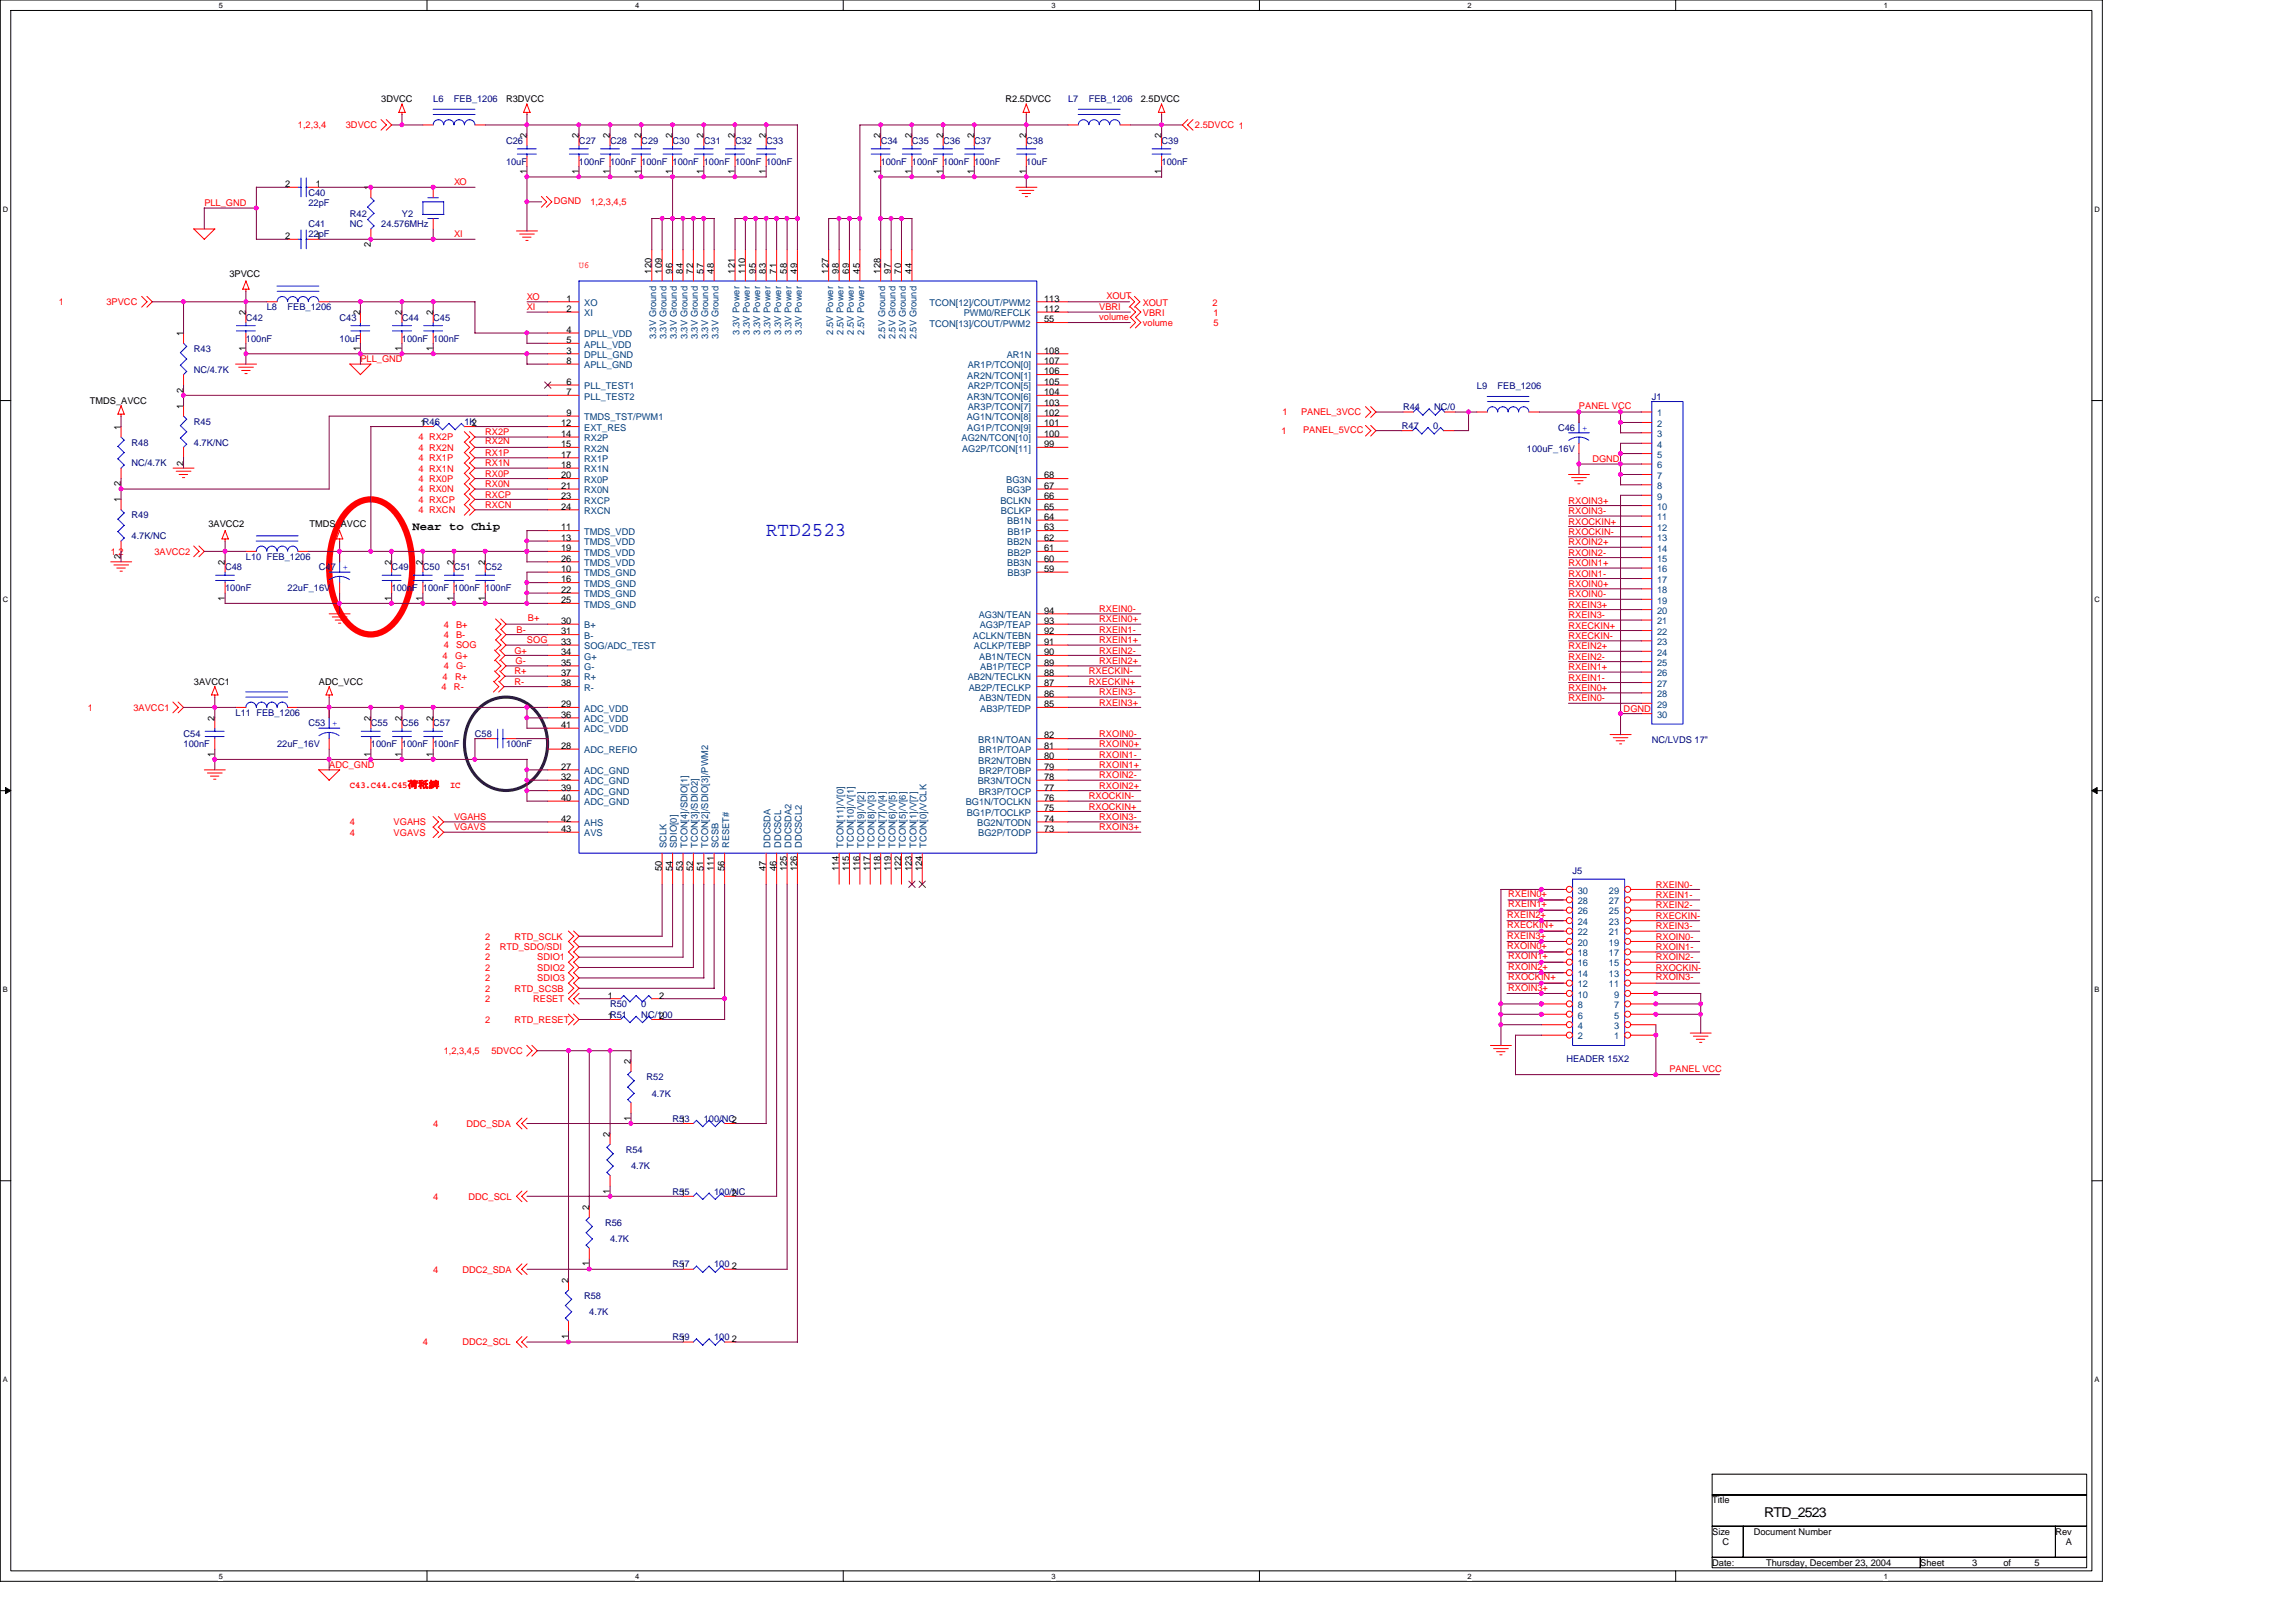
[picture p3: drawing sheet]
<svg xmlns="http://www.w3.org/2000/svg" width="297mm" height="210mm" viewBox="0 0 297 210" stroke-linecap="round" stroke-linejoin="round" font-family="sans-serif">
<defs><g id="words">
<text font-size="2.6" fill="#00f" x="99.1" y="69.4">RTD2523</text>
<text font-size="1.8" x="228.2" y="196.4">RTD_2523</text>
<text font-size="1.5" x="53.4" y="68.5">Near to Chip</text>
<g font-size="1.2" fill="#f00">
<text x="38.5" y="16.6">1,2,3,4</text>
<text x="44.7" y="16.6">3DVCC</text>
<text x="154.6" y="16.6">2.5DVCC 1</text>
<text x="26.4" y="26.7">PLL_GND</text>
<text x="58.7" y="24">XO</text>
<text x="71.7" y="26.4">DGND</text>
<text x="76.4" y="26.5">1,2,3,4,5</text>
<text x="58.7" y="30.7">XI</text>
<text x="74.9" y="34.6">U6</text>
<text x="7.6" y="39.5">1</text>
<text x="13.8" y="39.5">3PVCC</text>
<text x="68.2" y="40.2">XI</text>
<text x="68.2" y="38.8">XO</text>
<text x="142.2" y="40.2">VBRI</text>
<text x="142.2" y="41.4">volume</text>
<text x="143.1" y="38.7">XOUT</text>
<text x="147.9" y="39.6">XOUT</text>
<text x="147.9" y="41">VBRI</text>
<text x="156.9" y="39.6">2</text>
<text x="157" y="41">1</text>
<text x="46.6" y="46.9">PLL_GND</text>
<text x="147.9" y="42.2">volume</text>
<text x="157" y="42.2">5</text>
<text x="165.9" y="53.7">1</text>
<text x="168.3" y="53.7">PANEL_3VCC</text>
<text x="204.3" y="52.9">PANEL VCC</text>
<text x="54.2" y="58.3">4 RX2N</text>
<text x="54.2" y="57">4 RX2P</text>
<text x="54.2" y="59.7">4 RX1P</text>
<text x="62.8" y="57.5">RX2N</text>
<text x="62.8" y="56.3">RX2P</text>
<text x="62.8" y="59">RX1P</text>
<text x="165.8" y="56.2">1</text>
<text x="168.6" y="56">PANEL_5VCC</text>
<text x="206" y="59.8">DGND</text>
<text x="54.2" y="63.7">4 RX0N</text>
<text x="54.2" y="62.4">4 RX0P</text>
<text x="54.2" y="65">4 RXCP</text>
<text x="54.2" y="61">4 RX1N</text>
<text x="62.8" y="65.7">RXCN</text>
<text x="62.8" y="61.7">RX0P</text>
<text x="62.8" y="60.3">RX1N</text>
<text x="62.8" y="63">RX0N</text>
<text x="62.8" y="64.4">RXCP</text>
<text x="202.9" y="65.2">RXOIN3+</text>
<text x="14.3" y="71.8">1,2</text>
<text x="20" y="71.8">3AVCC2</text>
<text x="54.2" y="66.4">4 RXCN</text>
<text x="202.9" y="69.2">RXOCKIN-</text>
<text x="202.9" y="71.9">RXOIN2-</text>
<text x="202.9" y="70.6">RXOIN2+</text>
<text x="202.9" y="67.9">RXOCKIN+</text>
<text x="202.9" y="66.5">RXOIN3-</text>
<text x="202.9" y="74.6">RXOIN1-</text>
<text x="202.9" y="77.3">RXOIN0-</text>
<text x="202.9" y="73.3">RXOIN1+</text>
<text x="202.9" y="76">RXOIN0+</text>
<text x="57.4" y="82.5">4</text>
<text x="57.4" y="83.9">4</text>
<text x="57.4" y="81.2">4</text>
<text x="59" y="82.5">B-</text>
<text x="59" y="83.9">SOG</text>
<text x="59" y="81.2">B+</text>
<text x="66.8" y="81.9">B-</text>
<text x="68.2" y="83.2">SOG</text>
<text x="68.3" y="80.4">B+</text>
<text x="142.2" y="81.9">RXEIN1-</text>
<text x="142.2" y="83.2">RXEIN1+</text>
<text x="142.2" y="80.5">RXEIN0+</text>
<text x="142.2" y="79.2">RXEIN0-</text>
<text x="202.9" y="78.7">RXEIN3+</text>
<text x="202.9" y="80">RXEIN3-</text>
<text x="202.9" y="82.7">RXECKIN-</text>
<text x="202.9" y="81.3">RXECKIN+</text>
<text x="57.1" y="89.3">4</text>
<text x="57.3" y="85.2">4</text>
<text x="57.3" y="87.9">4</text>
<text x="57.4" y="86.6">4</text>
<text x="58.7" y="89.3">R-</text>
<text x="58.9" y="85.2">G+</text>
<text x="58.9" y="87.9">R+</text>
<text x="59" y="86.6">G-</text>
<text x="66.5" y="87.3">R+</text>
<text x="66.5" y="88.6">R-</text>
<text x="66.5" y="84.6">G+</text>
<text x="66.7" y="85.9">G-</text>
<text x="140.9" y="87.3">RXECKIN-</text>
<text x="140.9" y="88.6">RXECKIN+</text>
<text x="142.2" y="85.9">RXEIN2+</text>
<text x="142.2" y="84.6">RXEIN2-</text>
<text x="142.2" y="90">RXEIN3-</text>
<text x="202.9" y="85.4">RXEIN2-</text>
<text x="202.9" y="84">RXEIN2+</text>
<text x="202.9" y="89.4">RXEIN0+</text>
<text x="202.9" y="88.1">RXEIN1-</text>
<text x="202.9" y="86.7">RXEIN1+</text>
<text x="11.4" y="92">1</text>
<text x="17.3" y="92">3AVCC1</text>
<text x="142.2" y="91.3">RXEIN3+</text>
<text x="142.2" y="95.3">RXOIN0-</text>
<text x="202.9" y="90.8">RXEIN0-</text>
<text x="210.1" y="92.1">DGND</text>
<text x="42.6" y="99.4">ADC_GND</text>
<text x="45.3" y="101.9">C43.C44.C45荷秖綼　IC</text>
<text x="142.2" y="99.4">RXOIN1+</text>
<text x="142.2" y="100.7">RXOIN2-</text>
<text x="142.2" y="96.7">RXOIN0+</text>
<text x="142.2" y="98">RXOIN1-</text>
<text x="45.3" y="106.8">4</text>
<text x="50.9" y="106.8">VGAHS</text>
<text x="58.7" y="106.1">VGAHS</text>
<text x="58.7" y="107.5">VGAVS</text>
<text x="140.9" y="103.4">RXOCKIN-</text>
<text x="140.9" y="104.8">RXOCKIN+</text>
<text x="142.2" y="102.1">RXOIN2+</text>
<text x="142.2" y="106.1">RXOIN3-</text>
<text x="142.2" y="107.5">RXOIN3+</text>
<text x="45.3" y="108.1">4</text>
<text x="50.9" y="108.1">VGAVS</text>
<text x="195" y="118.8">RXEIN2+</text>
<text x="195.1" y="117.4">RXEIN1+</text>
<text x="195.1" y="116.1">RXEIN0+</text>
<text x="214.2" y="116.2">RXEIN1-</text>
<text x="214.2" y="114.9">RXEIN0-</text>
<text x="214.2" y="117.6">RXEIN2-</text>
<text x="214.2" y="118.9">RXECKIN-</text>
<text x="62.8" y="122.9">2</text>
<text x="62.8" y="125.6">2</text>
<text x="62.8" y="124.3">2</text>
<text x="62.8" y="121.6">2</text>
<text x="64.7" y="122.9">RTD_SDO/SDI</text>
<text x="66.5" y="121.6">RTD_SCLK</text>
<text x="69.5" y="125.6">SDIO2</text>
<text x="69.5" y="124.3">SDIO1</text>
<text x="195" y="122.8">RXOIN0+</text>
<text x="195" y="121.5">RXEIN3+</text>
<text x="195" y="120.1">RXECKIN+</text>
<text x="195.1" y="125.5">RXOIN2+</text>
<text x="195.1" y="124.1">RXOIN1+</text>
<text x="214.2" y="125.6">RXOCKIN-</text>
<text x="214.2" y="122.9">RXOIN1-</text>
<text x="214.2" y="120.2">RXEIN3-</text>
<text x="214.2" y="121.6">RXOIN0-</text>
<text x="214.2" y="124.3">RXOIN2-</text>
<text x="62.8" y="129.7">2</text>
<text x="62.8" y="128.3">2</text>
<text x="62.8" y="127">2</text>
<text x="66.5" y="128.3">RTD_SCSB</text>
<text x="69" y="129.7">RESET</text>
<text x="69.5" y="127">SDIO3</text>
<text x="195.1" y="126.9">RXOCKIN+</text>
<text x="195.1" y="128.2">RXOIN3+</text>
<text x="214.2" y="126.9">RXOIN3-</text>
<text x="57.4" y="136.4">1,2,3,4,5</text>
<text x="62.8" y="132.4">2</text>
<text x="63.6" y="136.4">5DVCC</text>
<text x="66.5" y="132.4">RTD_RESET</text>
<text x="216" y="138.7">PANEL VCC</text>
<text x="56" y="145.8">4</text>
<text x="60.4" y="145.8">DDC_SDA</text>
<text x="56" y="155.3">4</text>
<text x="60.6" y="155.3">DDC_SCL</text>
<text x="56" y="164.7">4</text>
<text x="59.8" y="164.7">DDC2_SDA</text>
<text x="54.7" y="174.1">4</text>
<text x="59.8" y="174.1">DDC2_SCL</text>
</g>
<g font-size="1.2">
<text x="49.3" y="13.2">3DVCC</text>
<text x="65.5" y="13.2">R3DVCC</text>
<text x="68.2" y="17.9" transform="rotate(-90 68.2 17.9)">2</text>
<text x="74.9" y="17.9" transform="rotate(-90 74.9 17.9)">2</text>
<text x="78.9" y="17.9" transform="rotate(-90 78.9 17.9)">2</text>
<text x="82.9" y="17.9" transform="rotate(-90 82.9 17.9)">2</text>
<text x="87" y="17.9" transform="rotate(-90 87 17.9)">2</text>
<text x="91" y="17.9" transform="rotate(-90 91 17.9)">2</text>
<text x="95.1" y="17.9" transform="rotate(-90 95.1 17.9)">2</text>
<text x="99.1" y="17.9" transform="rotate(-90 99.1 17.9)">2</text>
<text x="113.9" y="17.9" transform="rotate(-90 113.9 17.9)">2</text>
<text x="118" y="17.9" transform="rotate(-90 118 17.9)">2</text>
<text x="122" y="17.9" transform="rotate(-90 122 17.9)">2</text>
<text x="126" y="17.9" transform="rotate(-90 126 17.9)">2</text>
<text x="130.1" y="13.2">R2.5DVCC</text>
<text x="132.8" y="17.9" transform="rotate(-90 132.8 17.9)">2</text>
<text x="147.6" y="13.2">2.5DVCC</text>
<text x="150.3" y="17.9" transform="rotate(-90 150.3 17.9)">2</text>
<text x="68.2" y="22.5" transform="rotate(-90 68.2 22.5)">1</text>
<text x="74.9" y="22.5" transform="rotate(-90 74.9 22.5)">1</text>
<text x="78.9" y="22.5" transform="rotate(-90 78.9 22.5)">1</text>
<text x="82.9" y="22.5" transform="rotate(-90 82.9 22.5)">1</text>
<text x="87" y="22.5" transform="rotate(-90 87 22.5)">1</text>
<text x="91" y="22.5" transform="rotate(-90 91 22.5)">1</text>
<text x="95.1" y="22.5" transform="rotate(-90 95.1 22.5)">1</text>
<text x="99.1" y="22.5" transform="rotate(-90 99.1 22.5)">1</text>
<text x="113.9" y="22.5" transform="rotate(-90 113.9 22.5)">1</text>
<text x="118" y="22.5" transform="rotate(-90 118 22.5)">1</text>
<text x="122" y="22.5" transform="rotate(-90 122 22.5)">1</text>
<text x="126" y="22.5" transform="rotate(-90 126 22.5)">1</text>
<text x="132.8" y="22.5" transform="rotate(-90 132.8 22.5)">1</text>
<text x="150.3" y="22.5" transform="rotate(-90 150.3 22.5)">1</text>
<text x="36.9" y="24.2">2</text>
<text x="40.8" y="24.2">1</text>
<text x="48" y="24.6" transform="rotate(-90 48 24.6)">1</text>
<text x="29.7" y="35.8">3PVCC</text>
<text x="36.9" y="30.9">2</text>
<text x="40.8" y="30.9">1</text>
<text x="48" y="32" transform="rotate(-90 48 32)">2</text>
<text x="84.3" y="35.4" transform="rotate(-90 84.3 35.4)">120</text>
<text x="85.6" y="35.4" transform="rotate(-90 85.6 35.4)">109</text>
<text x="87" y="35.4" transform="rotate(-90 87 35.4)">96</text>
<text x="88.3" y="35.4" transform="rotate(-90 88.3 35.4)">84</text>
<text x="89.7" y="35.4" transform="rotate(-90 89.7 35.4)">72</text>
<text x="91" y="35.4" transform="rotate(-90 91 35.4)">57</text>
<text x="92.4" y="35.4" transform="rotate(-90 92.4 35.4)">48</text>
<text x="95.1" y="35.4" transform="rotate(-90 95.1 35.4)">121</text>
<text x="96.4" y="35.4" transform="rotate(-90 96.4 35.4)">110</text>
<text x="97.8" y="35.4" transform="rotate(-90 97.8 35.4)">95</text>
<text x="99.1" y="35.4" transform="rotate(-90 99.1 35.4)">83</text>
<text x="100.5" y="35.4" transform="rotate(-90 100.5 35.4)">71</text>
<text x="101.8" y="35.4" transform="rotate(-90 101.8 35.4)">58</text>
<text x="103.1" y="35.4" transform="rotate(-90 103.1 35.4)">49</text>
<text x="107.2" y="35.4" transform="rotate(-90 107.2 35.4)">127</text>
<text x="108.5" y="35.4" transform="rotate(-90 108.5 35.4)">98</text>
<text x="109.9" y="35.4" transform="rotate(-90 109.9 35.4)">69</text>
<text x="111.2" y="35.4" transform="rotate(-90 111.2 35.4)">45</text>
<text x="113.9" y="35.4" transform="rotate(-90 113.9 35.4)">128</text>
<text x="115.3" y="35.4" transform="rotate(-90 115.3 35.4)">97</text>
<text x="116.6" y="35.4" transform="rotate(-90 116.6 35.4)">70</text>
<text x="118" y="35.4" transform="rotate(-90 118 35.4)">44</text>
<text x="31.8" y="40.8" transform="rotate(-90 31.8 40.8)">2</text>
<text x="46.6" y="40.8" transform="rotate(-90 46.6 40.8)">2</text>
<text x="52" y="40.8" transform="rotate(-90 52 40.8)">2</text>
<text x="56" y="40.8" transform="rotate(-90 56 40.8)">2</text>
<text x="73.3" y="39">1</text>
<text x="73.3" y="40.4">2</text>
<text x="135.1" y="39">113</text>
<text x="135.1" y="40.4">112</text>
<text x="135.1" y="41.7">55</text>
<text x="23.7" y="43.5" transform="rotate(-90 23.7 43.5)">1</text>
<text x="31.8" y="45.4" transform="rotate(-90 31.8 45.4)">1</text>
<text x="46.6" y="45.4" transform="rotate(-90 46.6 45.4)">1</text>
<text x="52" y="45.4" transform="rotate(-90 52 45.4)">1</text>
<text x="56" y="45.4" transform="rotate(-90 56 45.4)">1</text>
<text x="73.3" y="43.1">4</text>
<text x="73.3" y="45.8">3</text>
<text x="73.3" y="44.4">5</text>
<text x="73.3" y="47.1">8</text>
<text x="135.1" y="45.8">108</text>
<text x="135.1" y="47.1">107</text>
<text x="11.6" y="52.3">TMDS_AVCC</text>
<text x="23.7" y="52.9" transform="rotate(-90 23.7 52.9)">1</text>
<text x="23.7" y="50.8" transform="rotate(-90 23.7 50.8)">2</text>
<text x="73.3" y="53.8">9</text>
<text x="73.3" y="49.8">6</text>
<text x="73.3" y="51.1">7</text>
<text x="135.1" y="48.5">106</text>
<text x="135.1" y="51.1">104</text>
<text x="135.1" y="53.8">102</text>
<text x="135.1" y="52.5">103</text>
<text x="135.1" y="49.8">105</text>
<text x="15.6" y="55.6" transform="rotate(-90 15.6 55.6)">1</text>
<text x="54.4" y="55.2">1R46</text>
<text x="72.6" y="55.2">12</text>
<text x="72.6" y="56.5">14</text>
<text x="72.6" y="57.9">15</text>
<text x="72.6" y="59.2">17</text>
<text x="135.1" y="55.2">101</text>
<text x="135.1" y="56.5">100</text>
<text x="135.1" y="57.9">99</text>
<text x="15.6" y="65" transform="rotate(-90 15.6 65)">1</text>
<text x="15.6" y="62.9" transform="rotate(-90 15.6 62.9)">2</text>
<text x="23.7" y="60.2" transform="rotate(-90 23.7 60.2)">2</text>
<text x="72.6" y="66">24</text>
<text x="72.6" y="63.3">21</text>
<text x="72.6" y="64.6">23</text>
<text x="72.6" y="61.9">20</text>
<text x="72.6" y="60.6">18</text>
<text x="135.1" y="66">65</text>
<text x="135.1" y="64.6">66</text>
<text x="135.1" y="63.3">67</text>
<text x="135.1" y="61.9">68</text>
<text x="27" y="68.2">3AVCC2</text>
<text x="40" y="68.2">TMDS_AVCC</text>
<text x="72.6" y="68.6">11</text>
<text x="72.6" y="70">13</text>
<text x="72.6" y="71.3">19</text>
<text x="135.1" y="71.3">61</text>
<text x="135.1" y="70">62</text>
<text x="135.1" y="68.6">63</text>
<text x="135.1" y="67.3">64</text>
<text x="15.6" y="72.4" transform="rotate(-90 15.6 72.4)">2</text>
<text x="29.1" y="77.7" transform="rotate(-90 29.1 77.7)">1</text>
<text x="29.1" y="73.1" transform="rotate(-90 29.1 73.1)">2</text>
<text x="50.6" y="77.7" transform="rotate(-90 50.6 77.7)">1</text>
<text x="50.6" y="73.1" transform="rotate(-90 50.6 73.1)">2</text>
<text x="54.7" y="77.7" transform="rotate(-90 54.7 77.7)">1</text>
<text x="54.7" y="73.1" transform="rotate(-90 54.7 73.1)">2</text>
<text x="58.7" y="77.7" transform="rotate(-90 58.7 77.7)">1</text>
<text x="58.7" y="73.1" transform="rotate(-90 58.7 73.1)">2</text>
<text x="62.8" y="77.7" transform="rotate(-90 62.8 77.7)">1</text>
<text x="62.8" y="73.1" transform="rotate(-90 62.8 73.1)">2</text>
<text x="72.6" y="74">10</text>
<text x="72.6" y="72.7">26</text>
<text x="72.6" y="76.7">22</text>
<text x="72.6" y="75.4">16</text>
<text x="135.1" y="74">59</text>
<text x="135.1" y="72.7">60</text>
<text x="72.6" y="80.8">30</text>
<text x="72.6" y="82.1">31</text>
<text x="72.6" y="83.5">33</text>
<text x="72.6" y="78.1">25</text>
<text x="135.1" y="83.5">91</text>
<text x="135.1" y="80.8">93</text>
<text x="135.1" y="79.4">94</text>
<text x="135.1" y="82.1">92</text>
<text x="25.1" y="88.6">3AVCC1</text>
<text x="41.3" y="88.6">ADC_VCC</text>
<text x="72.6" y="86.1">35</text>
<text x="72.6" y="87.5">37</text>
<text x="72.6" y="88.8">38</text>
<text x="72.6" y="84.8">34</text>
<text x="135.1" y="88.8">87</text>
<text x="135.1" y="87.5">88</text>
<text x="135.1" y="86.1">89</text>
<text x="135.1" y="84.8">90</text>
<text x="27.8" y="93.3" transform="rotate(-90 27.8 93.3)">2</text>
<text x="48" y="93.3" transform="rotate(-90 48 93.3)">2</text>
<text x="52" y="93.3" transform="rotate(-90 52 93.3)">2</text>
<text x="56" y="93.3" transform="rotate(-90 56 93.3)">2</text>
<text x="72.6" y="91.5">29</text>
<text x="72.6" y="94.2">41</text>
<text x="72.6" y="92.9">36</text>
<text x="135.1" y="95.6">82</text>
<text x="135.1" y="91.5">85</text>
<text x="135.1" y="90.2">86</text>
<text x="27.8" y="97.9" transform="rotate(-90 27.8 97.9)">1</text>
<text x="48" y="97.9" transform="rotate(-90 48 97.9)">1</text>
<text x="52" y="97.9" transform="rotate(-90 52 97.9)">1</text>
<text x="56" y="97.9" transform="rotate(-90 56 97.9)">1</text>
<text x="72.6" y="99.6">27</text>
<text x="72.6" y="96.9">28</text>
<text x="72.6" y="100.9">32</text>
<text x="135.1" y="100.9">78</text>
<text x="135.1" y="99.6">79</text>
<text x="135.1" y="98.3">80</text>
<text x="135.1" y="96.9">81</text>
<text x="72.6" y="106.3">42</text>
<text x="72.6" y="107.7">43</text>
<text x="72.6" y="103.7">40</text>
<text x="72.6" y="102.3">39</text>
<text x="135.1" y="107.7">73</text>
<text x="135.1" y="106.3">74</text>
<text x="135.1" y="105">75</text>
<text x="135.1" y="103.7">76</text>
<text x="135.1" y="102.3">77</text>
<text x="85.6" y="112.8" transform="rotate(-90 85.6 112.8)">50</text>
<text x="87" y="112.8" transform="rotate(-90 87 112.8)">54</text>
<text x="88.3" y="112.8" transform="rotate(-90 88.3 112.8)">53</text>
<text x="89.7" y="112.8" transform="rotate(-90 89.7 112.8)">52</text>
<text x="91" y="112.8" transform="rotate(-90 91 112.8)">51</text>
<text x="92.4" y="112.8" transform="rotate(-90 92.4 112.8)">111</text>
<text x="93.7" y="112.8" transform="rotate(-90 93.7 112.8)">56</text>
<text x="99.1" y="112.8" transform="rotate(-90 99.1 112.8)">47</text>
<text x="100.5" y="112.8" transform="rotate(-90 100.5 112.8)">46</text>
<text x="101.8" y="112.8" transform="rotate(-90 101.8 112.8)">125</text>
<text x="103.1" y="112.8" transform="rotate(-90 103.1 112.8)">126</text>
<text x="108.5" y="112.8" transform="rotate(-90 108.5 112.8)">114</text>
<text x="109.9" y="112.8" transform="rotate(-90 109.9 112.8)">115</text>
<text x="111.2" y="112.8" transform="rotate(-90 111.2 112.8)">116</text>
<text x="112.6" y="112.8" transform="rotate(-90 112.6 112.8)">117</text>
<text x="113.9" y="112.8" transform="rotate(-90 113.9 112.8)">118</text>
<text x="115.3" y="112.8" transform="rotate(-90 115.3 112.8)">119</text>
<text x="116.6" y="112.8" transform="rotate(-90 116.6 112.8)">122</text>
<text x="118" y="112.8" transform="rotate(-90 118 112.8)">123</text>
<text x="119.3" y="112.8" transform="rotate(-90 119.3 112.8)">124</text>
<text x="78.7" y="131.9">1R51</text>
<text x="78.7" y="129.2">1</text>
<text x="85.3" y="131.9">2</text>
<text x="85.3" y="129.2">2</text>
<text x="81.6" y="137.7" transform="rotate(-90 81.6 137.7)">2</text>
<text x="78.9" y="147.1" transform="rotate(-90 78.9 147.1)">2</text>
<text x="81.6" y="145.1" transform="rotate(-90 81.6 145.1)">1</text>
<text x="88.1" y="145.4">1</text>
<text x="78.9" y="154.5" transform="rotate(-90 78.9 154.5)">1</text>
<text x="88.1" y="154.8">1</text>
<text x="94.7" y="154.8">2</text>
<text x="76.2" y="156.6" transform="rotate(-90 76.2 156.6)">2</text>
<text x="73.5" y="166" transform="rotate(-90 73.5 166)">2</text>
<text x="76.2" y="163.9" transform="rotate(-90 76.2 163.9)">1</text>
<text x="88.1" y="164.2">1</text>
<text x="94.7" y="164.2">2</text>
<text x="73.5" y="173.3" transform="rotate(-90 73.5 173.3)">1</text>
<text x="88.1" y="173.7">1</text>
<text x="94.7" y="173.7">2</text>
<text x="221.5" y="194.6">Title</text>
<text x="221.5" y="198.6">Size</text>
<text x="221.5" y="202.6">Date:</text>
<text x="222.8" y="199.9">C</text>
<text x="226.9" y="198.6">Document Number</text>
<text x="228.5" y="202.6">Thursday, December 23, 2004</text>
<text x="248.4" y="202.6">Sheet</text>
<text x="255.2" y="202.6">3</text>
<text x="259.2" y="202.6">of</text>
<text x="263.2" y="202.6">5</text>
<text x="265.9" y="198.6">Rev</text>
<text x="267.3" y="199.9">A</text>
</g>
<g font-size="1.2" fill="#000080">
<text x="56" y="13.2">L6</text>
<text x="58.7" y="13.2">FEB_1206</text>
<text x="138.2" y="13.2">L7</text>
<text x="140.9" y="13.2">FEB_1206</text>
<text x="65.5" y="18.6">C26</text>
<text x="65.5" y="21.3">10uF</text>
<text x="74.9" y="18.6">C27</text>
<text x="74.9" y="21.3">100nF 100nF 100nF 100nF 100nF 100nF 100nF</text>
<text x="78.9" y="18.6">C28</text>
<text x="83" y="18.6">C29</text>
<text x="87" y="18.6">C30</text>
<text x="91.1" y="18.6">C31</text>
<text x="95.1" y="18.6">C32</text>
<text x="99.1" y="18.6">C33</text>
<text x="113.9" y="18.6">C34</text>
<text x="113.9" y="21.3">100nF 100nF 100nF 100nF</text>
<text x="118" y="18.6">C35</text>
<text x="122" y="18.6">C36</text>
<text x="126" y="18.6">C37</text>
<text x="132.8" y="18.6">C38</text>
<text x="132.8" y="21.3">10uF</text>
<text x="150.3" y="18.6">C39</text>
<text x="150.3" y="21.3">100nF</text>
<text x="39.9" y="25.3">C40</text>
<text x="39.9" y="26.7">22pF</text>
<text x="39.9" y="29.4">C41</text>
<text x="45.3" y="28">R42</text>
<text x="45.3" y="29.4">NC</text>
<text x="49.3" y="29.4">24.576MHz</text>
<text x="52" y="28">Y2</text>
<text x="39.9" y="30.7">22pF</text>
<text x="31.8" y="41.5">C42</text>
<text x="34.5" y="40.2">L8</text>
<text x="37.2" y="40.2">FEB_1206</text>
<text x="43.9" y="41.5">C43</text>
<text x="52" y="41.5">C44</text>
<text x="56" y="41.5">C45</text>
<text x="25.1" y="45.5">R43</text>
<text x="31.8" y="44.2">100nF</text>
<text x="43.9" y="44.2">10uF</text>
<text x="52" y="44.2">100nF 100nF</text>
<text x="25.1" y="48.2">NC/4.7K</text>
<text x="181.5" y="53.1">R44</text>
<text x="185.5" y="53.1">NC/0</text>
<text x="191.1" y="50.4">L9</text>
<text x="193.8" y="50.4">FEB_1206</text>
<text x="213.7" y="51.7">J1</text>
<text x="17" y="57.7">R48</text>
<text x="25.1" y="54.9">R45</text>
<text x="25.1" y="57.7">4.7K/NC</text>
<text x="60.1" y="54.9">1K2</text>
<text x="181.4" y="55.5">R47</text>
<text x="185.4" y="55.5">0</text>
<text x="197.5" y="58.5">100uF_16V</text>
<text x="201.6" y="55.8">C46</text>
<text x="17" y="60.3">NC/4.7K</text>
<text x="17" y="67.1">R49</text>
<text x="17" y="69.8">4.7K/NC</text>
<text x="29.1" y="73.8">C48</text>
<text x="29.1" y="76.5">100nF</text>
<text x="31.8" y="72.5">L10 FEB_1206</text>
<text x="37.2" y="76.5">22uF_16V</text>
<text x="41.3" y="73.8">C47</text>
<text x="50.7" y="73.8">C49</text>
<text x="50.7" y="76.5">100nF 100nF 100nF 100nF</text>
<text x="54.7" y="73.8">C50</text>
<text x="58.7" y="73.8">C51</text>
<text x="62.8" y="73.8">C52</text>
<text x="23.7" y="95.3">C54</text>
<text x="30.5" y="92.6">L11 FEB_1206</text>
<text x="39.9" y="94">C53</text>
<text x="48" y="94">C55</text>
<text x="52" y="94">C56</text>
<text x="56" y="94">C57</text>
<text x="61.4" y="95.3">C58</text>
<text x="23.7" y="96.7">100nF</text>
<text x="35.9" y="96.7">22uF_16V</text>
<text x="48" y="96.7">100nF 100nF 100nF</text>
<text x="65.5" y="96.7">100nF</text>
<text x="213.7" y="96.2">NC/LVDS 17&quot;</text>
<text x="203.5" y="113.1">J5</text>
<text x="78.9" y="130.3">R50</text>
<text x="83" y="131.7">NC/100</text>
<text x="83" y="130.3">0</text>
<text x="202.6" y="137.5">HEADER 15X2</text>
<text x="83.6" y="139.8">R52</text>
<text x="84.3" y="141.9">4.7K</text>
<text x="81" y="149.2">R54</text>
<text x="87" y="145.2">R53</text>
<text x="91.1" y="145.2">100/NC2</text>
<text x="81.6" y="151.3">4.7K</text>
<text x="87" y="154.6">R55</text>
<text x="92.4" y="154.6">100/NC</text>
<text x="78.3" y="158.6">R56</text>
<text x="78.9" y="160.8">4.7K</text>
<text x="87" y="164">R57</text>
<text x="92.4" y="164">100</text>
<text x="75.6" y="168">R58</text>
<text x="76.2" y="170.2">4.7K</text>
<text x="87" y="173.4">R59</text>
<text x="92.4" y="173.4">100</text>
</g>
<g font-size="1.2" fill="#004080">
<text x="75.6" y="39.6">XO</text>
<text x="75.6" y="40.9">XI</text>
<text x="120.3" y="39.6">TCON[12]/COUT/PWM2</text>
<text x="124.7" y="40.9">PWM0/REFCLK</text>
<text x="75.6" y="43.6">DPLL_VDD</text>
<text x="75.6" y="46.3">DPLL_GND</text>
<text x="75.6" y="45">APLL_VDD</text>
<text x="75.6" y="47.7">APLL_GND</text>
<text x="84.9" y="43.9" transform="rotate(-90 84.9 43.9)">3.3V Ground</text>
<text x="86.2" y="43.9" transform="rotate(-90 86.2 43.9)">3.3V Ground</text>
<text x="87.6" y="43.9" transform="rotate(-90 87.6 43.9)">3.3V Ground</text>
<text x="88.9" y="43.9" transform="rotate(-90 88.9 43.9)">3.3V Ground</text>
<text x="90.3" y="43.9" transform="rotate(-90 90.3 43.9)">3.3V Ground</text>
<text x="91.6" y="43.9" transform="rotate(-90 91.6 43.9)">3.3V Ground</text>
<text x="93" y="43.9" transform="rotate(-90 93 43.9)">3.3V Ground</text>
<text x="95.7" y="43.3" transform="rotate(-90 95.7 43.3)">3.3V Power</text>
<text x="97" y="43.3" transform="rotate(-90 97 43.3)">3.3V Power</text>
<text x="98.4" y="43.3" transform="rotate(-90 98.4 43.3)">3.3V Power</text>
<text x="99.7" y="43.3" transform="rotate(-90 99.7 43.3)">3.3V Power</text>
<text x="101" y="43.3" transform="rotate(-90 101 43.3)">3.3V Power</text>
<text x="102.4" y="43.3" transform="rotate(-90 102.4 43.3)">3.3V Power</text>
<text x="103.7" y="43.3" transform="rotate(-90 103.7 43.3)">3.3V Power</text>
<text x="107.8" y="43.3" transform="rotate(-90 107.8 43.3)">2.5V Power</text>
<text x="109.1" y="43.3" transform="rotate(-90 109.1 43.3)">2.5V Power</text>
<text x="110.5" y="43.3" transform="rotate(-90 110.5 43.3)">2.5V Power</text>
<text x="111.8" y="43.3" transform="rotate(-90 111.8 43.3)">2.5V Power</text>
<text x="114.5" y="43.9" transform="rotate(-90 114.5 43.9)">2.5V Ground</text>
<text x="115.9" y="43.9" transform="rotate(-90 115.9 43.9)">2.5V Ground</text>
<text x="117.2" y="43.9" transform="rotate(-90 117.2 43.9)">2.5V Ground</text>
<text x="118.6" y="43.9" transform="rotate(-90 118.6 43.9)">2.5V Ground</text>
<text x="120.3" y="42.3">TCON[13]/COUT/PWM2</text>
<text x="125.2" y="47.7">AR1P/TCON[0]</text>
<text x="130.2" y="46.3">AR1N</text>
<text x="75.6" y="50.4">PLL_TEST1</text>
<text x="75.6" y="51.7">PLL_TEST2</text>
<text x="125.1" y="49">AR2N/TCON[1]</text>
<text x="125.1" y="51.7">AR3N/TCON[6]</text>
<text x="125.2" y="53.1">AR3P/TCON[7]</text>
<text x="125.2" y="50.4">AR2P/TCON[5]</text>
<text x="214.4" y="53.9">1</text>
<text x="75.6" y="54.4">TMDS_TST/PWM1</text>
<text x="75.6" y="55.8">EXT_RES</text>
<text x="75.6" y="57.1">RX2P</text>
<text x="75.6" y="58.4">RX2N</text>
<text x="75.6" y="59.8">RX1P</text>
<text x="124.4" y="57.1">AG2N/TCON[10]</text>
<text x="124.5" y="58.4">AG2P/TCON[11]</text>
<text x="125.1" y="54.4">AG1N/TCON[8]</text>
<text x="125.1" y="55.8">AG1P/TCON[9]</text>
<text x="214.4" y="55.2">2</text>
<text x="214.4" y="56.6">3</text>
<text x="214.4" y="57.9">4</text>
<text x="214.4" y="59.2">5</text>
<text x="75.6" y="63.8">RX0N</text>
<text x="75.6" y="65.2">RXCP</text>
<text x="75.6" y="62.5">RX0P</text>
<text x="75.6" y="61.1">RX1N</text>
<text x="129.4" y="65.2">BCLKN</text>
<text x="130.2" y="62.5">BG3N</text>
<text x="130.2" y="63.8">BG3P</text>
<text x="214.4" y="60.6">6</text>
<text x="214.4" y="62">7</text>
<text x="214.4" y="63.3">8</text>
<text x="214.4" y="64.6">9</text>
<text x="214.4" y="66">10</text>
<text x="75.6" y="69.2">TMDS_VDD</text>
<text x="75.6" y="70.6">TMDS_VDD</text>
<text x="75.6" y="66.5">RXCN</text>
<text x="75.6" y="71.9">TMDS_VDD</text>
<text x="129.5" y="66.5">BCLKP</text>
<text x="130.3" y="70.6">BB2N</text>
<text x="130.3" y="67.9">BB1N</text>
<text x="130.4" y="71.9">BB2P</text>
<text x="130.4" y="69.2">BB1P</text>
<text x="214.4" y="67.3">11</text>
<text x="214.4" y="68.7">12</text>
<text x="214.4" y="70">13</text>
<text x="214.4" y="71.4">14</text>
<text x="75.6" y="74.6">TMDS_GND</text>
<text x="75.6" y="73.3">TMDS_VDD</text>
<text x="75.6" y="77.3">TMDS_GND</text>
<text x="75.6" y="75.9">TMDS_GND</text>
<text x="130.3" y="73.3">BB3N</text>
<text x="130.4" y="74.6">BB3P</text>
<text x="214.4" y="72.7">15</text>
<text x="214.4" y="74.1">16</text>
<text x="214.4" y="75.4">17</text>
<text x="214.4" y="76.8">18</text>
<text x="75.6" y="81.3">B+</text>
<text x="75.6" y="82.7">B-</text>
<text x="75.6" y="78.6">TMDS_GND</text>
<text x="125.9" y="82.7">ACLKN/TEBN</text>
<text x="126.6" y="80">AG3N/TEAN</text>
<text x="126.7" y="81.3">AG3P/TEAP</text>
<text x="214.4" y="78.1">19</text>
<text x="214.4" y="79.4">20</text>
<text x="214.4" y="80.8">21</text>
<text x="214.4" y="82.1">22</text>
<text x="214.4" y="83.5">23</text>
<text x="75.6" y="84">SOG/ADC_TEST</text>
<text x="75.6" y="86.7">G-</text>
<text x="75.6" y="88.1">R+</text>
<text x="75.6" y="89.4">R-</text>
<text x="75.6" y="85.4">G+</text>
<text x="125.2" y="88.1">AB2N/TECLKN</text>
<text x="125.3" y="89.4">AB2P/TECLKP</text>
<text x="126" y="84">ACLKP/TEBP</text>
<text x="126.7" y="85.4">AB1N/TECN</text>
<text x="126.8" y="86.7">AB1P/TECP</text>
<text x="214.4" y="84.8">24</text>
<text x="214.4" y="86.2">25</text>
<text x="214.4" y="87.5">26</text>
<text x="214.4" y="88.9">27</text>
<text x="75.6" y="92.1">ADC_VDD</text>
<text x="75.6" y="94.8">ADC_VDD</text>
<text x="75.6" y="93.5">ADC_VDD</text>
<text x="126.7" y="90.8">AB3N/TEDN</text>
<text x="126.8" y="92.1">AB3P/TEDP</text>
<text x="214.4" y="90.2">28</text>
<text x="214.4" y="91.6">29</text>
<text x="214.4" y="92.9">30</text>
<text x="75.6" y="100.2">ADC_GND</text>
<text x="75.6" y="97.5">ADC_REFIO</text>
<text x="75.6" y="101.5">ADC_GND</text>
<text x="126.5" y="101.5">BR3N/TOCN</text>
<text x="126.6" y="98.8">BR2N/TOBN</text>
<text x="126.6" y="96.1">BR1N/TOAN</text>
<text x="126.7" y="100.2">BR2P/TOBP</text>
<text x="126.7" y="97.5">BR1P/TOAP</text>
<text x="75.6" y="106.9">AHS</text>
<text x="75.6" y="104.2">ADC_GND</text>
<text x="75.6" y="102.9">ADC_GND</text>
<text x="124.9" y="104.2">BG1N/TOCLKN</text>
<text x="125.1" y="105.6">BG1P/TOCLKP</text>
<text x="126.4" y="106.9">BG2N/TODN</text>
<text x="126.6" y="102.9">BR3P/TOCP</text>
<text x="75.6" y="108.2">AVS</text>
<text x="86.2" y="109.7" transform="rotate(-90 86.2 109.7)">SCLK</text>
<text x="87.6" y="109.7" transform="rotate(-90 87.6 109.7)">SDIO[0]</text>
<text x="88.9" y="109.7" transform="rotate(-90 88.9 109.7)">TCON[4]/SDIO[1]</text>
<text x="90.3" y="109.7" transform="rotate(-90 90.3 109.7)">TCON[3]/SDIO2]</text>
<text x="91.6" y="109.7" transform="rotate(-90 91.6 109.7)">TCON[2]/SDIO[3]/PWM2</text>
<text x="93" y="109.7" transform="rotate(-90 93 109.7)">SCSB</text>
<text x="94.3" y="109.7" transform="rotate(-90 94.3 109.7)">RESET#</text>
<text x="99.7" y="109.7" transform="rotate(-90 99.7 109.7)">DDCSDA</text>
<text x="101" y="109.7" transform="rotate(-90 101 109.7)">DDCSCL</text>
<text x="102.4" y="109.7" transform="rotate(-90 102.4 109.7)">DDCSDA2</text>
<text x="103.7" y="109.7" transform="rotate(-90 103.7 109.7)">DDCSCL2</text>
<text x="109.1" y="109.7" transform="rotate(-90 109.1 109.7)">TCON[11]/V[0]</text>
<text x="110.5" y="109.7" transform="rotate(-90 110.5 109.7)">TCON[10]/V[1]</text>
<text x="111.8" y="109.7" transform="rotate(-90 111.8 109.7)">TCON[9]/V[2]</text>
<text x="113.2" y="109.7" transform="rotate(-90 113.2 109.7)">TCON[8]/V[3]</text>
<text x="114.5" y="109.7" transform="rotate(-90 114.5 109.7)">TCON[7]/V[4]</text>
<text x="115.9" y="109.7" transform="rotate(-90 115.9 109.7)">TCON[6]/V[5]</text>
<text x="117.2" y="109.7" transform="rotate(-90 117.2 109.7)">TCON[5]/V[6]</text>
<text x="118.6" y="109.7" transform="rotate(-90 118.6 109.7)">TCON[1]/V[7]</text>
<text x="119.9" y="109.7" transform="rotate(-90 119.9 109.7)">TCON[0]/VCLK</text>
<text x="126.6" y="108.2">BG2P/TODP</text>
<text x="204.1" y="117">28</text>
<text x="204.1" y="118.3">26</text>
<text x="204.1" y="119.7">24</text>
<text x="204.1" y="115.7">30</text>
<text x="208.1" y="117">27</text>
<text x="208.1" y="118.3">25</text>
<text x="208.1" y="119.7">23</text>
<text x="208.1" y="115.7">29</text>
<text x="204.1" y="121.1">22</text>
<text x="204.1" y="122.4">20</text>
<text x="204.1" y="123.7">18</text>
<text x="204.1" y="125.1">16</text>
<text x="208.1" y="121.1">21</text>
<text x="208.1" y="122.4">19</text>
<text x="208.1" y="123.7">17</text>
<text x="208.1" y="125.1">15</text>
<text x="204.1" y="126.4">14</text>
<text x="204.1" y="127.8">12</text>
<text x="204.1" y="129.1">10</text>
<text x="204.1" y="130.5">8</text>
<text x="204.1" y="131.8">6</text>
<text x="208.1" y="126.4">13</text>
<text x="208.1" y="127.8">11</text>
<text x="208.8" y="129.1">9</text>
<text x="208.8" y="130.5">7</text>
<text x="208.8" y="131.8">5</text>
<text x="204.1" y="133.2">4</text>
<text x="204.1" y="134.5">2</text>
<text x="208.8" y="133.2">3</text>
<text x="208.8" y="134.5">1</text>
</g>
<g font-size="1.2" fill="#00f">
<text x="204.7" y="55.8">+</text>
<text x="44.3" y="73.8">+</text>
<text x="43" y="94">+</text>
</g>
<g font-size="1">
<text x="28.3" y="1">5</text>
<text x="82.2" y="1">4</text>
<text x="136" y="1">3</text>
<text x="189.9" y="1">2</text>
<text x="243.7" y="1">1</text>
<text x=".4" y="27.4">D</text>
<text x="271" y="27.4">D</text>
<text x=".4" y="77.9">C</text>
<text x="271" y="77.9">C</text>
<text x=".4" y="128.4">B</text>
<text x="271" y="128.4">B</text>
<text x=".4" y="178.9">A</text>
<text x="271" y="178.9">A</text>
<text x="28.3" y="204.3">5</text>
<text x="82.2" y="204.3">4</text>
<text x="136" y="204.3">3</text>
<text x="189.9" y="204.3">2</text>
<text x="243.7" y="204.3">1</text>
</g>
</g></defs>
<path d="M0 0h272v204.6h-272zM1.4 1.4h269.2v201.9h-269.2z" fill="none" stroke="#000" stroke-width=".13"/>
<g fill="#fff">
<path d="M28.3 .1h.5v1.1h-.5z"/>
<path d="M28.3 203.4h.5v1.1h-.5z"/>
</g>
<path d="M55.2 0v1.4M55.2 203.3v1.3" fill="none" stroke="#000" stroke-width=".13"/>
<g fill="#fff">
<path d="M82.2 .1h.5v1.1h-.5z"/>
<path d="M82.2 203.4h.5v1.1h-.5z"/>
</g>
<path d="M109.1 0v1.4M109.1 203.3v1.3" fill="none" stroke="#000" stroke-width=".13"/>
<g fill="#fff">
<path d="M136 .1h.5v1.1h-.5z"/>
<path d="M136 203.4h.5v1.1h-.5z"/>
</g>
<path d="M162.9 0v1.4M162.9 203.3v1.3" fill="none" stroke="#000" stroke-width=".13"/>
<g fill="#fff">
<path d="M189.9 .1h.5v1.1h-.5z"/>
<path d="M189.9 203.4h.5v1.1h-.5z"/>
</g>
<path d="M216.8 0v1.4M216.8 203.3v1.3" fill="none" stroke="#000" stroke-width=".13"/>
<g fill="#fff">
<path d="M243.7 .1h.5v1.1h-.5z"/>
<path d="M243.7 203.4h.5v1.1h-.5z"/>
<path d="M.4 26.6h.7v1h-.7z"/>
<path d="M271 26.6h.6v1h-.6z"/>
<path d="M.4 77.1h.7v1h-.7z"/>
<path d="M271 77.1h.6v1h-.6z"/>
</g>
<path d="M0 51.8h1.4M270.6 51.8h1.4" fill="none" stroke="#000" stroke-width=".13"/>
<g fill="#fff">
<path d="M.4 127.6h.6v1h-.6z"/>
<path d="M271 127.6h.6v1h-.6z"/>
</g>
<path d="M0 102.3h1.4M270.6 102.3h1.4" fill="none" stroke="#000" stroke-width=".13"/>
<path d="M.7 101.9l.7 .4-.7 .4zM270.6 102.3l.7-.4v.8z" fill="#000" stroke="#000" stroke-width=".13"/>
<g fill="#fff">
<path d="M.4 178h.6v1.1h-.6z"/>
<path d="M271 178h.6v1.1h-.6z"/>
</g>
<path d="M0 152.8h1.4M270.6 152.8h1.4M221.5 190.8h48.5v2.7h-48.5zM221.5 193.5h48.5v4h-48.5zM221.5 197.5h4v4h-4zM225.5 197.5h40.4v4h-40.4zM265.9 197.5h4.1v4h-4.1zM221.5 201.5h26.9v1.4h-26.9zM248.4 201.5h21.6v1.4h-21.6z" fill="none" stroke="#000" stroke-width=".13"/>
<path d="M45 66a3.8 3.8 0 0 1 5.9 0 11.4 11.4 0 0 1 2.4 8.7 9.7 9.7 0 0 1-3.1 6.6 3.7 3.7 0 0 1-5.2-.6 11.4 11.4 0 0 1-2.4-8.6 10.2 10.2 0 0 1 2.4-6.1z" fill="none" stroke="#f00" stroke-width=".8"/>
<path d="M61.7 92a5.1 5.1 0 0 1 8.5 1.5 6.3 6.3 0 0 1-3 8.5 5.3 5.3 0 0 1-6.8-3.8 6.6 6.6 0 0 1 1.3-6.2z" fill="none" stroke="#400040" stroke-width=".4"/>
<g fill="none" stroke="#f00" stroke-width=".13">
<path d="M49.3 15.5l.7 .7-.7 .6M50 15.5l.7 .7-.7 .6M52 14.5v.3M52 13.5l.4 1.1M52 13.4l-.4 1.1h.8M54.7 16.2h1.3M61.4 16.2h1.4M67.8 14.5h.8M68.2 13.4l.4 1.1M68.2 14.5v.3M68.2 17.5v1.4M68.2 13.5l-.5 1.1"/>
<path d="M74.9 17.5v1.4M78.9 17.5v1.4M83 17.5v1.4M87 17.5v1.4M91.1 17.5v1.4M95.1 17.5v1.4M99.1 17.5v1.4M113.9 17.5v1.4M118 17.5v1.4M122 17.5v1.4M126 17.5v1.4M132.4 14.5h.8l-.4-1.1-.4 1.2"/>
<path d="M132.8 14.5v.3M132.8 17.5v1.4M138.2 16.2h1.3M144.9 16.2h1.3M149.9 14.5h.8M150.3 14.5v.3M150.3 17.5v1.4M150.7 14.5l-.4-1.1-.4 1.2M153.7 15.5l-.7 .7 .7 .6M154.3 15.5l-.7 .7 .7 .6M18.3 38.4l.7 .7-.7 .7M19 38.4l.7 .7-.7 .7"/>
<path d="M27.8 29.6l-1.4 1.4M27.8 29.6h-2.7l1.3 1.4M31.4 37.4h.8M31.4 37.4l.4-1.1 .4 1.1M31.8 37.4v.3M34.5 39.1h1.4M37.2 24.2h1.3M37.2 31h1.3M39.9 24.2h1.4M39.9 31h1.4M41.3 39.1h1.3M48 24.2v1.4"/>
<path d="M48 29.6v1.4M56 24.2v1.4M56 28.3v1.3M66.8 29.9h2.7M67.2 30.3h1.9M67.6 30.7h1.1M68 31.1h.3M68.2 20.2v1.3M70 25.4l.7 .7-.7 .7M70.7 25.4l.7 .7-.7 .7M70.9 39.1h4M74.9 20.2v1.3"/>
<path d="M78.9 20.2v1.3M83 20.2v1.3M84.3 32.3v4.1M85.7 32.3v4.1M87 20.2v1.3M87 32.3v4.1M88.4 32.3v4.1M89.7 32.3v4.1M91.1 20.2v1.3M91.1 32.3v4.1M92.4 32.3v4.1M95.1 20.2v1.3"/>
<path d="M95.1 32.3v4.1M96.4 32.3v4.1M97.8 32.3v4.1M99.1 20.2v1.3M99.1 32.3v4.1M100.5 32.3v4.1M101.8 32.3v4.1M103.2 32.3v4.1M107.2 32.3v4.1M108.6 32.3v4.1M109.9 32.3v4.1M111.2 32.3v4.1"/>
<path d="M113.9 20.2v1.3M113.9 32.3v4.1M115.3 32.3v4.1M116.6 32.3v4.1M118 20.2v1.3M118 32.3v4.1M122 20.2v1.3M126 20.2v1.3M131.4 24.2h2.8M131.8 24.6h1.9M132.2 25h1.1M132.6 25.4h.3"/>
<path d="M132.8 20.2v1.3M134.1 39.1h4.1M146.1 38.4l.7 .7-.7 .7M146.2 39.7l.7 .7-.7 .7M146.8 38.4l.7 .7-.7 .7M146.9 39.7l.7 .7-.7 .7M150.3 20.2v1.3M15.2 53.6h.9M15.7 53.6v.3M15.7 55.2v1.4M15.7 52.5l.4 1.1M15.7 52.5l-.4 1.1"/>
<path d="M23.7 43.1v1.3M23.7 48.5v1.3M23.7 52.5v1.3M23.7 57.9v1.3M30.5 47.1h2.7M30.9 47.5h1.9M31.3 47.9h1.1M31.7 48.3h.3M31.8 40.4v1.3M31.8 43.1v1.3M45.3 47.1l1.3 1.4M45.3 47.1h2.7l-1.4 1.4"/>
<path d="M46.6 40.4v1.3M46.6 43.1v1.3M52 40.4v1.3M52 43.1v1.3M54.7 55.2h1.3M56 40.4v1.3M56 43.1v1.3M60.1 59.9l.7 .7-.7 .7M60.1 57.2l.7 .7-.7 .7M60.1 55.9l.7 .7-.7 .6M60.1 58.5l.7 .7-.7 .7M60.1 55.2h1.3"/>
<path d="M60.7 59.9l.7 .7-.7 .7M60.7 57.2l.7 .7-.7 .7M60.7 55.9l.7 .7-.7 .6M60.7 58.5l.7 .7-.7 .7M70.9 47.1h4M70.9 45.8h4M70.9 53.8h4M70.9 55.2h4M70.9 56.6h4M70.9 57.9h4M70.9 49.8h4M70.9 51.2h4"/>
<path d="M70.9 40.4h4M70.9 43.1h4M70.9 44.4h4M70.9 59.2h4M134.1 47.1h4.1M134.1 45.8h4.1M134.1 53.8h4.1M134.1 55.2h4.1M134.1 56.6h4.1M134.1 57.9h4.1M134.1 49.8h4.1M134.1 51.2h4.1"/>
<path d="M134.1 40.4h4.1M134.1 48.5h4.1M134.1 41.7h4.1M134.1 52.5h4.1M146.2 41l.7 .7-.7 .7M146.9 41l.7 .7-.7 .7M176.7 52.6l.7 .7-.7 .7M176.7 55.1l.7 .6-.7 .7M177.3 52.6l.7 .7-.7 .7M177.3 55.1l.7 .6-.7 .7M181.4 55.7h1.3M181.5 53.3h1.4"/>
<path d="M186.8 55.7h1.3M186.9 53.3h1.4M191.1 53.3h1.3M197.8 53.3h1.4M204.3 53.3v1.4M204.3 57.4v1.3M212.3 53.3h1.4M212.3 54.7h1.4M212.3 56h1.4M212.3 57.4h1.4M212.3 58.7h1.4M14.3 72.7h2.7"/>
<path d="M14.7 73.1h1.9M15.1 73.5h1.1M15.5 73.9h.3M15.7 60.6v1.3M15.7 64.6v1.4M15.7 70v1.4M22.4 60.6h2.7M22.8 61h1.9M23.2 61.4h1.1M23.6 61.8h.3M25.1 70.7l.7 .7-.7 .7M25.7 70.7l.7 .7-.7 .7"/>
<path d="M28.7 69.7h.8M29.1 69.7v.3M29.1 72.7v1.3M29.1 75.4v1.4M29.1 68.7l.4 1.1M29.1 68.6l-.4 1.1M31.8 71.4h1.4M38.5 71.4h1.4M42.6 79.4h2.7M43 79.8h1.9M43.5 69.7h.9M43.9 68.6l.4 1.1"/>
<path d="M43.9 69.7v.3M43.9 71.4v1.3M43.9 75.4v1.4M43.9 68.7l-.4 1.1M50.7 72.7v1.3M50.7 75.4v1.4M54.7 72.7v1.3M54.7 75.4v1.4M58.7 72.7v1.3M58.7 75.4v1.4M60.1 62.6l.7 .7-.7 .7M60.1 65.3l.7 .7-.7 .7"/>
<path d="M60.1 61.2l.7 .7-.7 .7M60.1 63.9l.7 .7-.7 .7M60.7 62.6l.7 .7-.7 .7M60.7 65.3l.7 .7-.7 .7M60.7 61.2l.7 .7-.7 .7M60.7 63.9l.7 .7-.7 .7M62.8 72.7v1.3M62.8 75.4v1.4M70.9 60.6h4M70.9 72.7h4M70.9 71.4h4M70.9 74h4"/>
<path d="M70.9 68.7h4M70.9 70h4M70.9 78.1h4M70.9 66h4M70.9 63.3h4M70.9 76.8h4M70.9 64.6h4M70.9 61.9h4M70.9 75.4h4M134.1 72.7h4.1M134.1 79.4h4.1M134.1 71.4h4.1"/>
<path d="M134.1 74h4.1M134.1 68.7h4.1M134.1 70h4.1M134.1 66h4.1M134.1 63.3h4.1M134.1 64.6h4.1M134.1 61.9h4.1M134.1 67.3h4.1M202.9 61.4h2.7M203.3 61.8h1.9M203.7 62.2h1.1M204.1 62.6h.3"/>
<path d="M212.3 61.4h1.4M212.3 73.5h1.4M212.3 60h1.4M212.3 62.7h1.4M212.3 64.1h1.4M212.3 65.4h1.4M212.3 66.8h1.4M212.3 68.1h1.4M212.3 69.5h1.4M212.3 70.8h1.4M212.3 72.2h1.4M212.3 74.9h1.4"/>
<path d="M212.3 76.2h1.4M212.3 77.6h1.4M212.3 78.9h1.4M22.4 90.8l.7 .7-.7 .7M23 90.8l.7 .7-.7 .7M26.4 99.6h2.7M27.8 88.9l.4 1h-.9M27.8 89.9v.3M27.8 92.9v1.3M27.8 95.6v1.3M27.8 88.8l-.4 1.1M30.5 91.5h1.3"/>
<path d="M37.2 91.5h1.3M42.6 89.9v.3M42.6 91.5v1.4M42.6 95.6v1.3M43 89.9h-.8l.4-1.1 .4 1.2M43.4 80.2h1.1M43.8 80.6h.3M48 92.9v1.3M48 95.6v1.3M52 92.9v1.3M52 95.6v1.3M56 92.9v1.3"/>
<path d="M56 95.6v1.3M62.8 95.6h1.3M63.8 88.2l.7 .7-.7 .7M64 84.1l.7 .7-.7 .7M64 86.8l.7 .7-.7 .7M64.1 85.5l.7 .7-.7 .7M64.1 81.4l.7 .7-.7 .7M64.1 82.8l.7 .7-.7 .7M64.1 80.1l.7 .7-.7 .7M64.5 88.2l.7 .7-.7 .7M64.6 84.1l.7 .7-.7 .7M64.6 86.8l.7 .7-.7 .7"/>
<path d="M64.8 85.5l.7 .7-.7 .7M64.8 81.4l.7 .7-.7 .7M64.8 82.8l.7 .7-.7 .7M64.8 80.1l.7 .7-.7 .7M65.5 95.6h1.3M70.9 99.6h4M70.9 91.5h4M70.9 80.8h4M70.9 82.1h4M70.9 83.5h4M70.9 86.2h4M70.9 87.5h4"/>
<path d="M70.9 88.9h4M70.9 94.2h4M70.9 96.9h4M70.9 84.8h4M70.9 92.9h4M134.1 99.6h4.1M134.1 95.6h4.1M134.1 91.5h4.1M134.1 80.8h4.1M134.1 82.1h4.1M134.1 83.5h4.1M134.1 86.2h4.1"/>
<path d="M134.1 87.5h4.1M134.1 88.9h4.1M134.1 96.9h4.1M134.1 98.3h4.1M134.1 90.2h4.1M134.1 84.8h4.1M208.3 95.1h2.7M208.7 95.5h1.9M209.1 95.9h1.1M209.5 96.3h.3M212.3 80.2h1.4M212.3 81.6h1.4"/>
<path d="M212.3 82.9h1.4M212.3 84.3h1.4M212.3 85.6h1.4M212.3 87h1.4M212.3 88.3h1.4M212.3 89.7h1.4M212.3 91h1.4M212.3 92.4h1.4M26.8 100h1.9M27.2 100.4h1.1M27.6 100.8h.3M42.6 101l-1.3-1.4h2.7l-1.4 1.4"/>
<path d="M56 107l.7 .7-.7 .7M56 105.7l.7 .7-.7 .7M56.7 107l.7 .7-.7 .7M56.7 105.7l.7 .7-.7 .7M70.9 106.4h4M70.9 107.7h4M70.9 103.7h4M70.9 102.3h4M70.9 101h4M85.7 110.4v4M87 110.4v4M88.4 110.4v4"/>
<path d="M89.7 110.4v4M91.1 110.4v4M92.4 110.4v4M93.7 110.4v4M99.1 110.4v4M100.5 110.4v4M101.8 110.4v4M103.2 110.4v4M108.6 110.4v4M109.9 110.4v4M111.2 110.4v4M112.6 110.4v4"/>
<path d="M113.9 110.4v4M115.3 110.4v4M116.6 110.4v4M118 110.4v4M119.3 110.4v4M134.1 106.4h4.1M134.1 107.7h4.1M134.1 103.7h4.1M134.1 102.3h4.1M134.1 101h4.1M134.1 105h4.1M199.4 116.5h3.2"/>
<path d="M199.4 117.8h3.2M199.4 119.1h3.2M199.4 115.1h3.2M211 116.5h3.2M211 117.8h3.2M211 119.1h3.2M211 115.1h3.2M68.2 135.3l.6 .7-.6 .7M68.8 135.3l.7 .7-.7 .7M73.5 127.2l.7 .7-.7 .7M73.5 131.2l.7 .7-.7 .7M73.5 125.9l.7 .7-.7 .7"/>
<path d="M73.5 124.5l.7 .7-.7 .7M73.5 123.2l.7 .7-.7 .6M73.5 121.8l.7 .7-.7 .7M73.5 120.5l.7 .7-.7 .7M74.2 127.2l.7 .7-1.3 1.3 .6 .7M74.2 131.2l.7 .7-.7 .7M74.2 125.9l.7 .7-.7 .7M74.2 124.5l.7 .7-.7 .7M74.2 123.2l.7 .7-.7 .6M74.2 121.8l.7 .7-.7 .7M74.2 120.5l.7 .7-.7 .7M74.9 128.5l-.7 .7 .7 .7"/>
<path d="M78.9 131.9h1.4M78.9 129.2h1.4M81.6 137.3v1.4M84.3 131.9h1.4M84.3 129.2h1.4M192.8 135.3h2.7M193.2 135.7h1.9M193.6 136.1h1.1M194 136.5h.3M199.4 120.5h3.2M199.4 121.8h3.2M199.4 123.2h3.2"/>
<path d="M199.4 124.5h3.2M199.4 125.9h3.2M199.4 127.2h3.2M199.4 128.6h3.2M199.4 129.9h3.2M199.4 131.3h3.2M199.4 132.6h3.2M199.4 134h3.2M211 120.5h3.2M211 121.8h3.2M211 123.2h3.2M211 124.5h3.2"/>
<path d="M211 125.9h3.2M211 127.2h3.2M211 128.6h3.2M211 129.9h3.2M211 131.3h3.2M211 132.6h3.2M211 134h3.2M218.7 133.7h2.7M219.1 134.1h1.9M219.5 134.5h1.1M219.9 134.9h.3M67.5 154.1l-.7 .7 .7 .7"/>
<path d="M67.5 144.7l-.7 .7 .7 .7M68.2 154.1l-.7 .7 .7 .7M68.2 144.7l-.7 .7 .7 .7M76.2 156.2v1.3M78.9 146.7v1.4M78.9 152.1v1.4M81.6 142.7v1.4M88.4 145.4h1.3M88.4 154.8h1.3M93.7 145.4h1.4M93.7 154.8h1.4M67.5 173l-.7 .7 .7 .7"/>
<path d="M67.5 163.6l-.7 .7 .7 .6M68.2 173l-.7 .7 .7 .7M68.2 163.6l-.7 .7 .7 .6M73.6 165.6v1.3M73.6 171v1.3M76.2 161.5v1.4M88.4 164.3h1.3M88.4 173.7h1.3M93.7 164.3h1.4M93.7 173.7h1.4"/>
<circle cx="203" cy="117.8" r=".39"/>
<circle cx="203" cy="119.1" r=".39"/>
<circle cx="203" cy="116.4" r=".39"/>
<circle cx="203" cy="115.1" r=".39"/>
<circle cx="210.6" cy="117.8" r=".39"/>
<circle cx="210.6" cy="116.4" r=".39"/>
<circle cx="210.6" cy="119.1" r=".39"/>
<circle cx="210.6" cy="115.1" r=".39"/>
<circle cx="203" cy="127.2" r=".39"/>
<circle cx="203" cy="128.6" r=".39"/>
<circle cx="203" cy="132.6" r=".39"/>
<circle cx="203" cy="131.2" r=".39"/>
<circle cx="203" cy="134" r=".39"/>
<circle cx="203" cy="123.2" r=".39"/>
<circle cx="203" cy="124.5" r=".39"/>
<circle cx="203" cy="125.9" r=".39"/>
<circle cx="203" cy="120.5" r=".39"/>
<circle cx="203" cy="121.8" r=".39"/>
<circle cx="203" cy="129.9" r=".39"/>
<circle cx="210.6" cy="127.2" r=".39"/>
<circle cx="210.6" cy="128.6" r=".39"/>
<circle cx="210.6" cy="134" r=".39"/>
<circle cx="210.6" cy="131.2" r=".39"/>
<circle cx="210.6" cy="132.6" r=".39"/>
<circle cx="210.6" cy="124.5" r=".39"/>
<circle cx="210.6" cy="123.2" r=".39"/>
<circle cx="210.6" cy="125.9" r=".39"/>
<circle cx="210.6" cy="121.8" r=".39"/>
<circle cx="210.6" cy="120.5" r=".39"/>
<circle cx="210.6" cy="129.9" r=".39"/>
</g>
<g fill="none" stroke="#00f" stroke-width=".13">
<path d="M56 14.1h5.4M56 16.2a.68 .68 0 0 1 .7-.7 .68 .68 0 0 1 .7 .7 .67 .67 0 0 1 .7-.7 .67 .67 0 0 1 .6 .7 .68 .68 0 0 1 .7-.7 .68 .68 0 0 1 .7 .7 .68 .68 0 0 1 .7-.7 .68 .68 0 0 1 .6 .7M56 14.8h5.5M66.9 19.3h2.5M66.9 19.9h2.5M68.2 18.9v.4M68.2 19.9v.3M73.7 19.3h2.4M73.7 19.9h2.4M74.9 18.9v.4M74.9 19.9v.3M77.7 19.3h2.5"/>
<path d="M77.7 19.9h2.5M78.9 18.9v.4M78.9 19.9v.3M81.7 19.3h2.5M81.7 19.9h2.5M83 18.9v.4M83 19.9v.3M85.8 19.3h2.4M85.8 19.9h2.4M87 18.9v.4M87 19.9v.3M89.8 19.3h2.5"/>
<path d="M89.8 19.9h2.5M91.1 18.9v.4M91.1 19.9v.3M93.8 19.3h2.5M93.8 19.9h2.5M95.1 18.9v.4M95.1 19.9v.3M97.9 19.3h2.4M97.9 19.9h2.4M99.1 18.9v.4M99.1 19.9v.3M112.7 19.3h2.4"/>
<path d="M112.7 19.9h2.4M113.9 18.9v.4M113.9 19.9v.3M116.8 19.3h2.4M116.8 19.9h2.4M118 18.9v.4M118 19.9v.3M120.8 19.3h2.4M120.8 19.9h2.4M122 18.9v.4M122 19.9v.3M124.8 19.3h2.5"/>
<path d="M124.8 19.9h2.5M126 18.9v.4M126 19.9v.3M131.5 19.3h2.5M131.5 19.9h2.5M132.8 18.9v.4M132.8 19.9v.3M139.5 14.8h5.4M139.5 16.2a.68 .68 0 0 1 .7-.7 .68 .68 0 0 1 .7 .7 .68 .68 0 0 1 .6-.7 .68 .68 0 0 1 .7 .7 .67 .67 0 0 1 .7-.7 .67 .67 0 0 1 .6 .7 .68 .68 0 0 1 .7-.7 .68 .68 0 0 1 .7 .7M139.5 14.1h5.4M149.1 19.3h2.4M149.1 19.9h2.4"/>
<path d="M150.3 18.9v.4M150.3 19.9v.3M35.8 37h5.5M35.9 39a.68 .68 0 0 1 .6-.6 .68 .68 0 0 1 .7 .6 .67 .67 0 0 1 .7-.6 .67 .67 0 0 1 .6 .6 .68 .68 0 0 1 .7-.6 .68 .68 0 0 1 .7 .6 .68 .68 0 0 1 .7-.6 .68 .68 0 0 1 .7 .6M35.9 37.7h5.4M38.5 24.2h.5M38.5 31h.5M38.9 23v2.5M38.9 29.8v2.4M39.6 24.2h.3M39.6 31h.3M39.6 23v2.5"/>
<path d="M39.6 29.8v2.4M47.6 28.4l.8 .9M48 25.6l.4 .4M48.4 26l-.9 .8 .9 .8M48.4 27.6l-.9 .8M48.4 29.2l-.4 .5M54.7 26.1h2.7M54.7 26.1v1.7M55.3 25.6h1.4M55.3 28.3h1.4M57.4 26.1v1.6h-2.7M74.9 36.4h59.2v74h-59.2z"/>
<path d="M15.3 57.8l.8 .8-.9 .8M15.3 59.4l.8 .8-.5 .4M15.7 56.6l.4 .4M16.1 57l-.9 .8M23.3 45.6l.9 .9M23.3 47.3l.9 .8M23.3 55.1l.9 .8-.9 .8M23.3 56.7l.9 .8M23.7 44.4l.5 .5M23.7 53.8l.5 .5M24.1 44.8l-.8 .9M24.1 46.5l-.8 .8"/>
<path d="M24.1 48.1l-.4 .4M24.1 54.3l-.8 .8M24.1 57.5l-.4 .4M30.6 42.1h2.4M30.6 42.8h2.4M31.8 41.7v.5M31.8 42.8v.3M45.4 42.1h2.4M45.4 42.8h2.4M46.6 41.7v.5M46.6 42.8v.3M50.8 42.1h2.4"/>
<path d="M50.8 42.8h2.4M52 41.7v.5M52 42.8v.3M54.8 42.1h2.5M54.8 42.8h2.5M56 41.7v.5M56 42.8v.3M56.4 54.8l.9 .8M56.5 54.8l-.5 .4M57.3 55.6l.8-.8 .8 .8M59.7 54.8l.4 .4M59.7 54.8l-.8 .8"/>
<path d="M183.1 55.3l.9 .9M183.2 55.3l-.5 .4M183.3 52.9l.8 .8M183.3 52.9l-.4 .4M184.7 55.3l.9 .9M184.8 55.3l-.9 .9M184.9 52.9l.8 .8M184.9 52.9l-.8 .8M186.4 55.3l.4 .5M186.4 55.3l-.9 .9M186.5 52.9l.4 .4M186.5 52.9l-.8 .8"/>
<path d="M192.4 51.3h5.4M192.4 53.3a.67 .67 0 0 1 .7-.7 .67 .67 0 0 1 .7 .7 .68 .68 0 0 1 .6-.7 .68 .68 0 0 1 .7 .7 .68 .68 0 0 1 .7-.7 .68 .68 0 0 1 .7 .7 .67 .67 0 0 1 .6-.7 .67 .67 0 0 1 .7 .7M192.4 52h5.4M202.9 56h2.7M204.3 54.7v1.3M204.3 56.6v.8M205.5 57a2.17 2.17 0 0 0-2.6 0M213.7 52h4v41.7h-4zM15.3 67.2l.8 .8M15.3 68.8l.8 .8M15.7 66l.4 .4M16.1 66.4l-.9 .8"/>
<path d="M16.1 68l-.9 .8M16.1 69.6l-.5 .4M27.9 74.4h2.4M27.9 75.1h2.4M29.1 74v.5M29.1 75.1v.3M33.1 70h5.4M33.2 71.3a.68 .68 0 0 1 .6-.6 .68 .68 0 0 1 .7 .6 .67 .67 0 0 1 .7-.6 .67 .67 0 0 1 .7 .6 .68 .68 0 0 1 .6-.6 .68 .68 0 0 1 .7 .6 .67 .67 0 0 1 .7-.6 .67 .67 0 0 1 .6 .6M33.2 69.3h5.4M42.6 74h2.7M43.9 72.7v1.4M43.9 74.6v.8"/>
<path d="M45.2 75a2.19 2.19 0 0 0-1.3-.4 2.14 2.14 0 0 0-1.3 .4M49.4 74.4h2.5M49.4 75.1h2.5M50.7 74v.5M50.7 75.1v.3M53.5 74.4h2.4M53.5 75.1h2.4M54.7 74v.5M54.7 75.1v.3M57.5 74.4h2.5M57.5 75.1h2.5M58.7 74v.5"/>
<path d="M58.7 75.1v.3M61.5 74.4h2.5M61.5 75.1h2.5M62.8 74v.5M62.8 75.1v.3M26.5 94.6h2.5M26.5 95.3h2.5M27.8 94.2v.5M27.8 95.3v.3M31.8 89.5h5.4M31.8 91.5a.68 .68 0 0 1 .7-.6 .68 .68 0 0 1 .7 .6 .68 .68 0 0 1 .6-.6 .68 .68 0 0 1 .7 .6 .67 .67 0 0 1 .7-.6 .67 .67 0 0 1 .7 .6 .68 .68 0 0 1 .6-.6 .68 .68 0 0 1 .7 .6M31.8 90.2h5.4"/>
<path d="M41.3 94.2h2.7M41.3 95.2a2.15 2.15 0 0 1 1.3-.4 2.15 2.15 0 0 1 1.3 .4M42.6 92.9v1.4M42.6 94.8v.8M46.7 94.6h2.5M46.7 95.3h2.5M48 94.2v.5M48 95.3v.3M50.8 94.6h2.4M50.8 95.3h2.4M52 94.2v.5M52 95.3v.3"/>
<path d="M54.8 94.6h2.5M54.8 95.3h2.5M56 94.2v.5M56 95.3v.3M64.1 95.6h.3M64.4 94.4v2.4M65 95.6h.5M65.1 94.4v2.4M203.5 113.8h6.7v21.5h-6.7zM80.7 128.8l.8 .9M80.7 131.5l-.4 .4M80.7 128.8l-.4 .4"/>
<path d="M81.2 139l.8 .9M81.7 138.6l-.5 .5M82.1 139.8l-.9 .9M82.3 131.5l.8 .9M82.3 128.8l.8 .9M82.3 131.5l-.8 .9-.8-.9M82.3 128.8l-.8 .8M83.9 131.5l.4 .5M83.9 128.8l.4 .5M83.9 131.5l-.8 .8M83.9 128.8l-.8 .8M75.8 159.5l.9 .8-.9 .8"/>
<path d="M75.8 157.9l.8 .8M76.3 157.5l-.5 .4M76.7 158.7l-.9 .8M78.5 151.7l.4 .4M78.5 150.1l.9 .8-.9 .8M78.5 148.5l.9 .8-.9 .8M78.9 148.1l-.4 .4M81.2 142.3l.4 .4M81.2 140.7l.8 .8M82.1 141.5l-.9 .8M90.1 154.4l.8 .8M90.1 145l-.4 .4"/>
<path d="M90.1 154.4l-.4 .4M91.7 145l.9 .8M91.7 154.4l.9 .8M91.8 145l-.9 .8-.8-.8M91.8 154.4l-.9 .8M93.3 145l.5 .4M93.3 154.4l.5 .4M93.4 145l-.9 .8M93.4 154.4l-.9 .8M73.1 170.6l.5 .4M73.1 168.9l.9 .9M73.1 167.3l.9 .8"/>
<path d="M73.6 166.9l-.5 .4M74 169.7l-.9 .9M74 168.1l-.9 .9M75.8 161.1l.4 .4M90.1 163.9l.8 .8M90.1 173.3l.8 .8M90.1 163.8l-.4 .5M90.1 173.2l-.4 .5M91.7 163.9l.9 .8M91.7 173.3l.9 .8M91.8 163.8l-.9 .9M91.8 173.2l-.9 .9"/>
<path d="M93.3 163.9l.5 .4M93.3 173.3l.5 .4M93.4 163.8l-.9 .9M93.4 173.2l-.9 .9"/>
</g>
<path d="M70.5 49.4l.8 .8M71.3 49.4l-.9 .8M117.6 114l.8 .9M118.4 114l-.8 .9M118.9 114l.8 .9M119.7 114l-.8 .9" fill="none" stroke="#804000" stroke-width=".13"/>
<g fill="none" stroke="#800040" stroke-width=".13">
<path d="M50.7 16.2h4M52 14.8v1.4M62.8 16.2h40.4v16.1M68.2 14.8v2.7M74.9 16.2v1.3M78.9 16.2v1.3M83 16.2v1.3M87 16.2v1.3M91.1 16.2v1.3M95.1 16.2v1.3M99.1 16.2v1.3M113.9 16.2v1.3"/>
<path d="M118 16.2v1.3M122 16.2v1.3M126 16.2v1.3M132.8 14.8v2.7M138.2 16.2h-27v16.1M146.2 16.2h6.8M150.3 14.8v2.7M19.7 39.1h14.8M23.7 39.1v4M31.8 37.7v2.7M33.2 26.9h-6.8v2.7M37.2 24.2h-4v6.8h4"/>
<path d="M41.3 31h20.2M41.3 24.2h20.2M42.6 39.1h18.9l-.1 4M46.6 39v1.4M52 39.1v1.3M56 29.6v1.4M56 39.1v1.3M68.2 21.5v8.4M68.2 39.1h2.7M68.2 26.1h1.9M74.9 21.5v1.4M78.9 21.5v1.4"/>
<path d="M83 21.5v1.4M84.3 32.3v-4h8.1v4M85.7 28.3v4M87 21.5v10.8M88.4 28.3v4M89.7 28.3v4M91.1 21.5v1.4M91.1 28.3v4M95.1 21.5v1.4M96.4 28.3v4M97.8 28.3v4M99.1 21.5v1.4h-30.9"/>
<path d="M99.1 28.3v4M100.5 28.3v4M101.8 28.3v4M103.2 28.3h-8.1v4M108.6 28.3v4M109.9 28.3v4M111.3 28.3h-4.1v4M113.9 28.3h4.1v4M113.9 22.9h36.4M113.9 21.5v10.8M115.3 28.3v4M116.6 28.3v4"/>
<path d="M118 21.5v1.4M122 21.5v1.4M126 21.5v1.4M132.8 21.5v2.7M138.2 39.1h7.9M150.3 21.5v1.4M15.7 53.8v1.4M23.7 51.2h47.2M23.7 49.8v2.7M23.7 59.2v1.4M31.8 45.8h39.1M31.8 44.4v2.7"/>
<path d="M46.6 44.4v2.7M48 55.2h6.7M48 55.2v16.2M52 44.4v1.4M56 44.4v1.4M61.4 59.2h9.5M61.4 57.9h9.5M61.4 55.2h9.5M61.4 56.6h9.5M61.4 43.1h9.5M68.2 43.1v1.3h2.7M68.2 45.8v1.3h2.7"/>
<path d="M68.2 40.4h2.7M70.9 53.8h-28.3v9.5h-27M138.2 41.7h8M138.2 40.4h8M178 55.7h3.4M178 53.3h3.5M188.1 55.7h1.9M188.3 53.3h2.8M190 53.3v2.4M199.2 53.3h13.2M204.3 53.3v1.4M204.3 58.7v2.7"/>
<path d="M209.7 53.3v2.7h2.7M209.7 58.7h2.7M209.7 54.7h2.7M212.4 57.4h-2.7v5.4l2.7-.1M15.7 61.9v2.7M15.7 71.3v1.4M26.4 71.4h5.4M29.1 78.1h41.8M29.1 70v2.7M29.1 76.8v1.3M39.9 71.4h31M43.9 70v2.7"/>
<path d="M43.9 76.8v2.7M50.7 71.4v1.3M50.7 76.8v1.3M54.7 71.4v1.3M54.7 76.7v1.4M58.7 71.3v1.4M58.7 76.8v1.3M61.4 63.3h9.5M61.4 64.6h9.5M61.4 66h9.5M61.4 61.9h9.5M61.4 60.6h9.5"/>
<path d="M62.8 71.3v1.4M62.8 76.8v1.3M68.2 74h2.7M68.2 70h2.7M68.2 72.7h2.7M68.2 76.8h2.7M68.2 75.4h2.7M68.2 74v4.1M70.9 68.7h-2.7v4M138.2 79.4h9.4M202.9 74.9h9.5M202.9 77.6h9.5"/>
<path d="M202.9 69.5h9.5M202.9 73.5h9.5M202.9 72.2h9.5M202.9 78.9h9.5M202.9 70.8h9.5M202.9 65.4h9.5M202.9 68.1h9.5M202.9 66.8h9.5M202.9 76.2h9.5M204.3 60h8.1M209.7 61.4h2.7M212.4 64.1h-2.7v31"/>
<path d="M23.7 91.5h6.8M27.8 98.3h40.4M27.8 90.2v2.7M27.8 96.9v2.7M38.5 91.5h32.4M42.6 90.2v2.7M42.6 96.9v2.8M48 91.5v1.4M48 96.9v1.4M52 91.5v1.4M52 96.9v1.4M56 91.5v1.4"/>
<path d="M56 96.9v1.4M62.8 95.6h-1.4v2.7M65.2 88.9h5.7M65.3 84.8h5.6M65.3 87.5h5.6M65.5 86.2h5.4M65.5 82.1h5.4M65.5 83.5h5.4M65.5 80.8h5.4M66.8 95.6h4.1M68.2 91.5v2.8l2.7-.1M68.2 98.3v5.4"/>
<path d="M68.2 99.6h2.7M68.2 92.9h2.7M70.9 95.6v1.4M138.2 91.5h9.4M138.2 86.2h9.4M138.2 98.3h9.4M138.2 95.6h9.4M138.2 84.8h9.4M138.2 99.6h9.4M138.2 82.1h9.4M138.2 96.9h9.4M138.2 87.5h9.4"/>
<path d="M138.2 88.9h9.4M138.2 83.5h9.4M138.2 80.8h9.4M138.2 90.2h9.4M202.9 85.6h9.5M202.9 84.3h9.5M202.9 89.7h9.5M202.9 80.2h9.5M202.9 82.9h9.5M202.9 88.3h9.5M202.9 81.6h9.5M202.9 91h9.5"/>
<path d="M202.9 87h9.5M209.7 92.4h2.7M57.4 107.7h13.5M57.4 106.4h13.5M68.2 102.3h2.7M68.2 101h2.7M68.2 103.7h2.7M85.7 114.4v6.8M87 114.4v8.1M88.4 114.4v9.5h-13.5M89.7 114.4v10.8M91.1 114.4v12.2"/>
<path d="M92.4 114.4v13.5M93.7 114.4v17.6M99.1 114.4v31M100.5 114.4v40.4h-5.4M101.8 114.4v49.9M103.2 114.4v59.3h-8.1M138.2 105h9.4M138.2 107.7h9.4M138.2 102.3h9.4M138.2 101h9.4M138.2 103.7h9.4M138.2 106.4h9.4"/>
<path d="M195 117.8h7.2M195 119.1h7.3M195.1 116.5h7.2M202.2 115.1h-8v20.2M214.2 117.8h5.7M214.2 116.5h5.7M214.2 119.1h5.7M214.2 115.1h5.7M69.5 136h12.1M73.6 136v29.6M74.9 129.2h4M74.9 122.5h12.1"/>
<path d="M74.9 131.9h4M74.9 125.2h14.8M74.9 121.2h10.8M74.9 127.9h17.5M74.9 126.6h16.2M76.2 136v20.2M78.9 136v10.8M81.6 136v1.3M85.7 129.2h8.1M85.7 131.9h8.1M194.2 129.9h5.4M194.2 131.3h5.4"/>
<path d="M194.2 132.6h5.2M195 123.2h7.3M195 128.6h7.3M195 120.5h7.3M195 121.8h7.3M195 124.5h7.2M195 127.2h7.3M195 125.9h7.2M199.4 134h-3.3v5.1h26.4M214.1 129.9h5.9M214.1 128.6h5.9v5.1M214.1 131.3h5.9"/>
<path d="M214.2 123.2h5.7M214.2 120.5h5.7M214.2 121.8h5.7M214.2 132.6v6.5M214.2 124.5h5.7M214.2 127.2h5.7M214.2 125.9h5.7M68.2 145.4h20.2M68.2 154.8h20.2M78.9 153.5v1.3M81.6 144.1v1.3M95.1 145.4h4"/>
<path d="M68.2 173.7h20.2M68.2 164.3h20.2M73.6 172.3v1.4M76.2 162.9v1.4M95.1 164.3h6.8"/>
</g>
<g fill="#f0f" stroke="#f0f" stroke-width=".13">
<circle cx="68.2" cy="26.1" r=".25"/>
<circle cx="76.2" cy="136" r=".27"/>
<circle cx="150.3" cy="16.2" r=".26"/>
<circle cx="95.1" cy="22.9" r=".25"/>
<circle cx="52" cy="45.8" r=".26"/>
<circle cx="31.8" cy="45.8" r=".26"/>
<circle cx="46.6" cy="45.8" r=".27"/>
<circle cx="113.9" cy="22.9" r=".26"/>
<circle cx="48" cy="98.3" r=".26"/>
<circle cx="52" cy="91.5" r=".26"/>
<circle cx="48" cy="91.5" r=".26"/>
<circle cx="97.8" cy="28.3" r=".26"/>
<circle cx="54.7" cy="78.1" r=".26"/>
<circle cx="99.1" cy="28.3" r=".26"/>
<circle cx="68.2" cy="101" r=".25"/>
<circle cx="56" cy="91.5" r=".27"/>
<circle cx="78.9" cy="154.8" r=".25"/>
<circle cx="78.9" cy="136" r=".26"/>
<circle cx="99.1" cy="16.1" r=".25"/>
<circle cx="100.5" cy="28.3" r=".27"/>
<circle cx="43.9" cy="78.1" r=".26"/>
<circle cx="83" cy="16.2" r=".26"/>
<circle cx="95.1" cy="16.1" r=".25"/>
<circle cx="83" cy="22.9" r=".26"/>
<circle cx="27.8" cy="98.3" r=".26"/>
<circle cx="42.6" cy="98.3" r=".27"/>
<circle cx="132.8" cy="16.1" r=".25"/>
<circle cx="126" cy="16.1" r=".25"/>
<circle cx="68.1" cy="71.3" r=".26"/>
<circle cx="103.1" cy="28.3" r=".27"/>
<circle cx="52" cy="98.3" r=".26"/>
<circle cx="68.1" cy="45.8" r=".26"/>
<circle cx="109.9" cy="28.3" r=".27"/>
<circle cx="68.2" cy="22.9" r=".25"/>
<circle cx="74.9" cy="22.9" r=".25"/>
<circle cx="132.8" cy="22.9" r=".25"/>
<circle cx="91" cy="16.1" r=".25"/>
<circle cx="113.9" cy="28.3" r=".27"/>
<circle cx="23.7" cy="39" r=".26"/>
<circle cx="122" cy="16.1" r=".25"/>
<circle cx="33.2" cy="26.9" r=".26"/>
<circle cx="87" cy="16.2" r=".26"/>
<circle cx="126" cy="22.9" r=".25"/>
<circle cx="15.7" cy="63.3" r=".26"/>
<circle cx="93.7" cy="129.2" r=".27"/>
<circle cx="78.9" cy="16.1" r=".25"/>
<circle cx="108.5" cy="28.3" r=".26"/>
<circle cx="68.1" cy="92.9" r=".26"/>
<circle cx="23.7" cy="51.1" r=".26"/>
<circle cx="81.6" cy="145.4" r=".26"/>
<circle cx="56" cy="98.3" r=".27"/>
<circle cx="73.5" cy="136" r=".27"/>
<circle cx="31.8" cy="39" r=".26"/>
<circle cx="68.2" cy="76.7" r=".25"/>
<circle cx="115.3" cy="28.3" r=".26"/>
<circle cx="113.9" cy="16.2" r=".26"/>
<circle cx="111.2" cy="28.3" r=".26"/>
<circle cx="68.2" cy="43.1" r=".25"/>
<circle cx="87" cy="22.9" r=".26"/>
<circle cx="62.8" cy="78.1" r=".27"/>
<circle cx="29.1" cy="71.3" r=".27"/>
<circle cx="46.6" cy="39" r=".27"/>
<circle cx="54.7" cy="71.3" r=".26"/>
<circle cx="87" cy="28.3" r=".27"/>
<circle cx="48" cy="71.3" r=".26"/>
<circle cx="96.4" cy="28.3" r=".27"/>
<circle cx="42.6" cy="91.5" r=".27"/>
<circle cx="52" cy="16.1" r=".25"/>
<circle cx="116.6" cy="28.3" r=".27"/>
<circle cx="43.9" cy="71.3" r=".26"/>
<circle cx="68.1" cy="99.6" r=".26"/>
<circle cx="76.2" cy="164.2" r=".26"/>
<circle cx="91" cy="28.3" r=".26"/>
<circle cx="78.9" cy="22.9" r=".25"/>
<circle cx="58.7" cy="78.1" r=".26"/>
<circle cx="52" cy="39" r=".26"/>
<circle cx="48" cy="31" r=".26"/>
<circle cx="56" cy="31" r=".27"/>
<circle cx="56" cy="45.8" r=".27"/>
<circle cx="118" cy="16.1" r=".25"/>
<circle cx="56" cy="39" r=".27"/>
<circle cx="50.6" cy="78.1" r=".26"/>
<circle cx="48" cy="24.2" r=".26"/>
<circle cx="56" cy="24.2" r=".27"/>
<circle cx="68.1" cy="75.4" r=".26"/>
<circle cx="68.2" cy="16.1" r=".25"/>
<circle cx="68.2" cy="70" r=".25"/>
<circle cx="91" cy="22.9" r=".25"/>
<circle cx="89.7" cy="28.3" r=".27"/>
<circle cx="118" cy="22.9" r=".25"/>
<circle cx="58.7" cy="71.3" r=".26"/>
<circle cx="61.4" cy="98.3" r=".26"/>
<circle cx="50.6" cy="71.3" r=".26"/>
<circle cx="122" cy="22.9" r=".25"/>
<circle cx="27.8" cy="91.5" r=".26"/>
<circle cx="68.1" cy="91.5" r=".26"/>
<circle cx="74.9" cy="16.1" r=".25"/>
<circle cx="85.7" cy="28.3" r=".26"/>
<circle cx="62.8" cy="71.3" r=".27"/>
<circle cx="73.5" cy="173.7" r=".27"/>
<circle cx="101.8" cy="28.3" r=".26"/>
<circle cx="68.1" cy="102.3" r=".26"/>
<circle cx="88.3" cy="28.3" r=".26"/>
<circle cx="68.1" cy="78.1" r=".26"/>
<circle cx="204.2" cy="60" r=".26"/>
<circle cx="190" cy="53.3" r=".26"/>
<circle cx="204.2" cy="53.3" r=".26"/>
<circle cx="209.6" cy="60" r=".27"/>
<circle cx="209.6" cy="61.4" r=".26"/>
<circle cx="209.6" cy="58.7" r=".26"/>
<circle cx="209.6" cy="53.3" r=".27"/>
<circle cx="209.6" cy="54.7" r=".26"/>
<circle cx="209.6" cy="92.4" r=".26"/>
<circle cx="199.4" cy="116.4" r=".26"/>
<circle cx="199.4" cy="129.9" r=".26"/>
<circle cx="199.4" cy="131.3" r=".25"/>
<circle cx="194.2" cy="129.9" r=".26"/>
<circle cx="199.4" cy="123.2" r=".26"/>
<circle cx="214.2" cy="129.9" r=".27"/>
<circle cx="199.4" cy="127.2" r=".25"/>
<circle cx="199.4" cy="117.8" r=".25"/>
<circle cx="214.2" cy="133.9" r=".26"/>
<circle cx="199.4" cy="121.8" r=".26"/>
<circle cx="199.4" cy="115.1" r=".26"/>
<circle cx="214.2" cy="131.3" r=".26"/>
<circle cx="220" cy="129.9" r=".26"/>
<circle cx="199.4" cy="125.9" r=".26"/>
<circle cx="194.2" cy="131.3" r=".25"/>
<circle cx="199.4" cy="120.5" r=".25"/>
<circle cx="194.2" cy="132.6" r=".26"/>
<circle cx="214.2" cy="139.1" r=".26"/>
<circle cx="220" cy="131.3" r=".25"/>
<circle cx="214.2" cy="128.6" r=".27"/>
<circle cx="199.4" cy="124.5" r=".25"/>
<circle cx="199.4" cy="119.1" r=".26"/>
<circle cx="199.4" cy="128.6" r=".26"/>
</g>
<use href="#words"/>
</svg>
